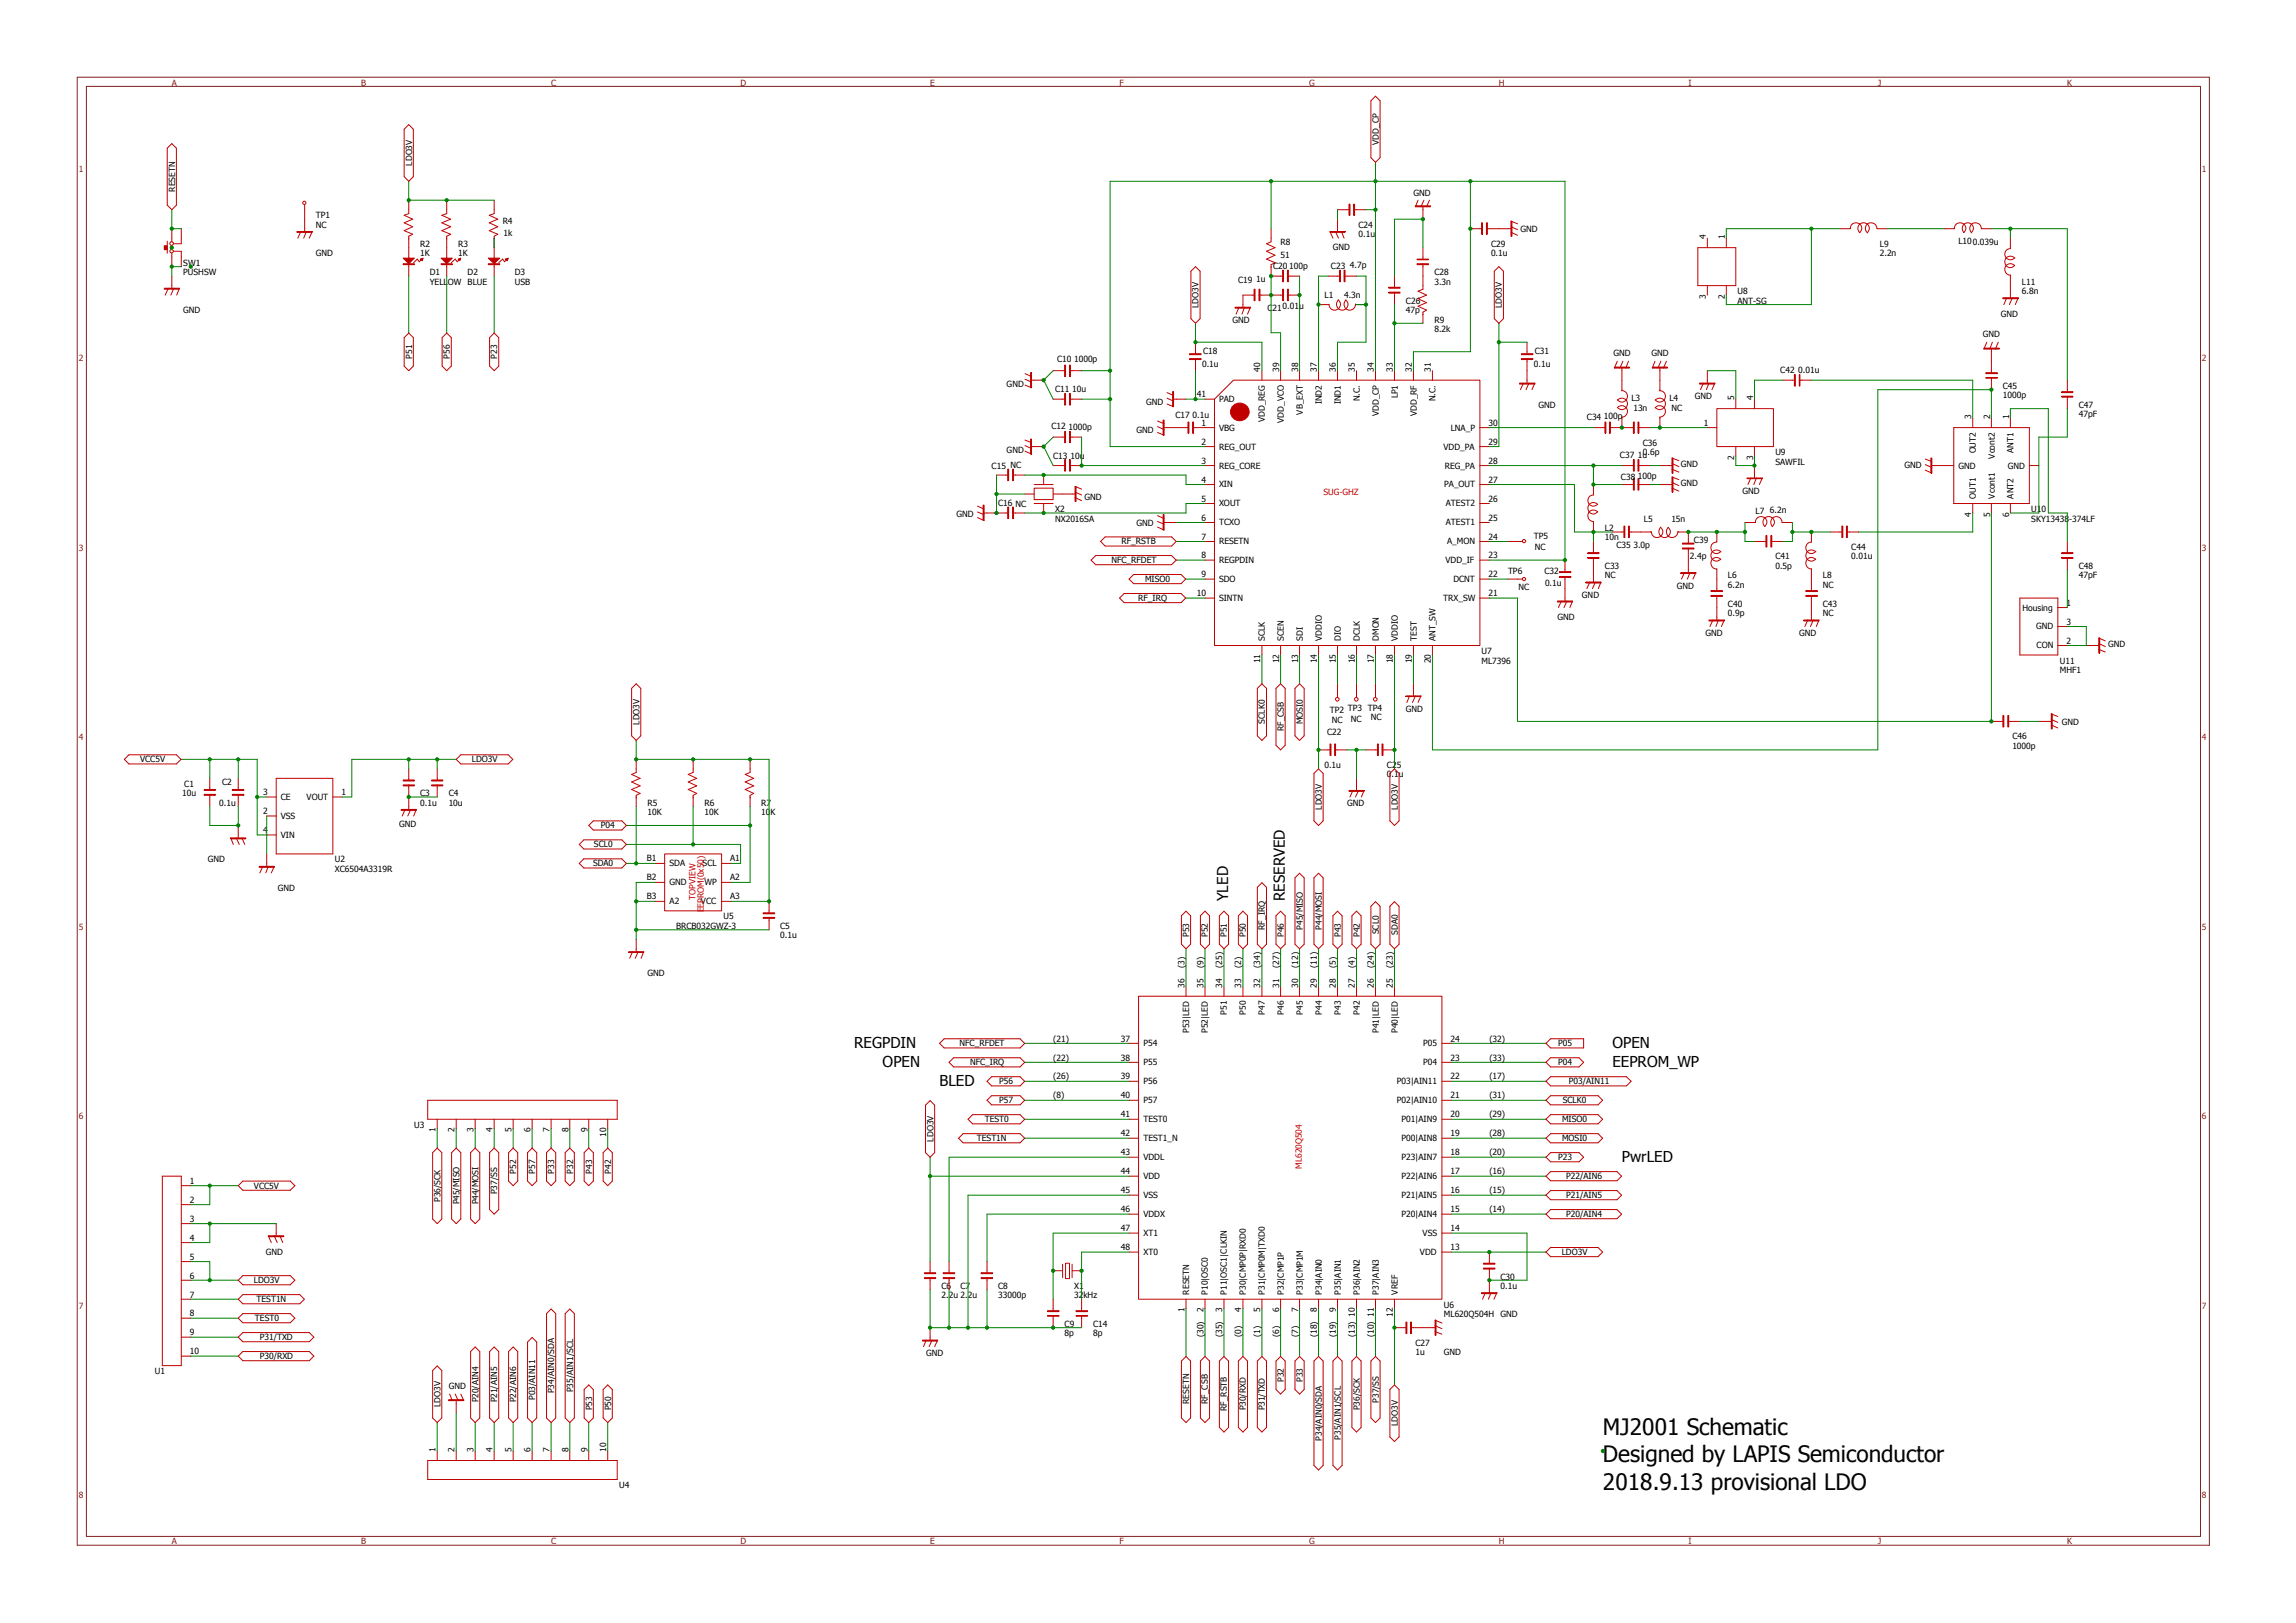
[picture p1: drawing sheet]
<svg xmlns="http://www.w3.org/2000/svg" width="297mm" height="210mm" viewBox="0 0 297 210" stroke-linecap="round" stroke-linejoin="round" font-family="sans-serif">
<defs><g id="words">
<g font-size="2.9">
<text x="207.3" y="185.7">MJ2001 Schematic</text>
<text x="207.3" y="189.2">Designed by LAPIS Semiconductor</text>
<text x="207.3" y="192.7">2018.9.13 provisional LDO</text>
</g>
<g font-size="1.9">
<text x="158.9" y="116.6" transform="rotate(-90 158.9 116.6)">YLED</text>
<text x="166.2" y="116.6" transform="rotate(-90 166.2 116.6)">RESERVED</text>
<text x="110.5" y="135.6">REGPDIN</text>
<text x="208.6" y="135.6">OPEN</text>
<text x="114.2" y="138">OPEN</text>
<text x="121.5" y="140.5">BLED</text>
<text x="208.6" y="138">EEPROM_WP</text>
<text x="209.8" y="150.3">PwrLED</text>
</g>
<g font-size="1.1" fill="#802020">
<text x="22.2" y="11.1">A</text>
<text x="46.7" y="11.1">B</text>
<text x="71.3" y="11.1">C</text>
<text x="95.8" y="11.1">D</text>
<text x="120.3" y="11.1">E</text>
<text x="144.8" y="11.1">F</text>
<text x="169.3" y="11.1">G</text>
<text x="193.9" y="11.1">H</text>
<text x="218.4" y="11.1">I</text>
<text x="242.9" y="11.1">J</text>
<text x="267.4" y="11.1">K</text>
<text x="10.2" y="22.2">1</text>
<text x="284.8" y="22.2">1</text>
<text x="10.2" y="46.7">2</text>
<text x="284.8" y="46.7">2</text>
<text x="10.2" y="71.3">3</text>
<text x="284.8" y="71.3">3</text>
<text x="10.2" y="95.8">4</text>
<text x="284.8" y="95.8">4</text>
<text x="10.2" y="120.3">5</text>
<text x="284.8" y="120.3">5</text>
<text x="10.2" y="144.8">6</text>
<text x="284.8" y="144.8">6</text>
<text x="10.2" y="169.3">7</text>
<text x="284.8" y="169.3">7</text>
<text x="10.2" y="193.9">8</text>
<text x="284.8" y="193.9">8</text>
<text x="22.2" y="199.8">A</text>
<text x="46.7" y="199.8">B</text>
<text x="71.3" y="199.8">C</text>
<text x="95.8" y="199.8">D</text>
<text x="120.3" y="199.8">E</text>
<text x="144.8" y="199.8">F</text>
<text x="169.3" y="199.8">G</text>
<text x="193.9" y="199.8">H</text>
<text x="218.4" y="199.8">I</text>
<text x="242.9" y="199.8">J</text>
<text x="267.4" y="199.8">K</text>
</g>
<g font-size="1.1">
<text x="53.3" y="21.4" transform="rotate(-90 53.3 21.4)">LDO3V</text>
<text x="178.4" y="18.8" transform="rotate(-90 178.4 18.8)">VDD_CP</text>
<text x="22.6" y="24.8" transform="rotate(-90 22.6 24.8)">RESETN</text>
<text x="40.9" y="29.5">NC</text>
<text x="40.9" y="28.2">TP1</text>
<text x="65" y="29">R4</text>
<text x="175.7" y="29.5">C24</text>
<text x="182.8" y="25.4">GND</text>
<text x="23.7" y="35.6">PUSHSW</text>
<text x="23.7" y="34.4">SW1</text>
<text x="40.9" y="33.1">GND</text>
<text x="54.4" y="33.1">1K</text>
<text x="54.4" y="31.9">R2</text>
<text x="55.6" y="35.6">D1</text>
<text x="59.3" y="33.1">1K</text>
<text x="59.3" y="31.9">R3</text>
<text x="60.5" y="35.6">D2</text>
<text x="65.2" y="30.6">1k</text>
<text x="66.6" y="35.6">D3</text>
<text x="164.7" y="34.8">C20</text>
<text x="165.7" y="33.4">51</text>
<text x="165.7" y="31.7">R8</text>
<text x="166.8" y="34.8">100p</text>
<text x="172.2" y="34.8">C23</text>
<text x="172.4" y="32.3">GND</text>
<text x="174.6" y="34.7">4.7p</text>
<text x="175.7" y="30.7">0.1u</text>
<text x="185.5" y="35.6">C28</text>
<text x="192.9" y="33.1">0.1u</text>
<text x="192.9" y="31.9">C29</text>
<text x="196.7" y="30.1">GND</text>
<text x="220.6" y="30.9" transform="rotate(-90 220.6 30.9)">4</text>
<text x="223.1" y="30.9" transform="rotate(-90 223.1 30.9)">1</text>
<text x="243.2" y="33.1">2.2n</text>
<text x="243.2" y="31.9">L9</text>
<text x="253.3" y="31.5">L100.039u</text>
<text x="23.7" y="40.5">GND</text>
<text x="55.6" y="36.8">YELLOW</text>
<text x="60.5" y="36.8">BLUE</text>
<text x="66.6" y="36.8">USB</text>
<text x="155" y="39.8" transform="rotate(-90 155 39.8)">LDO3V</text>
<text x="159.4" y="41.8">GND</text>
<text x="160.1" y="36.6">C19</text>
<text x="162.5" y="36.4">1u</text>
<text x="164" y="40.3">C210.01u</text>
<text x="171.3" y="38.5">L1</text>
<text x="173.9" y="38.5">4.3n</text>
<text x="181.9" y="40.5">47p</text>
<text x="181.9" y="39.3">C26</text>
<text x="185.5" y="41.7">R9</text>
<text x="185.5" y="36.8">3.3n</text>
<text x="194.3" y="39.8" transform="rotate(-90 194.3 39.8)">LDO3V</text>
<text x="220.6" y="38.7" transform="rotate(-90 220.6 38.7)">3</text>
<text x="223.1" y="38.7" transform="rotate(-90 223.1 38.7)">2</text>
<text x="224.7" y="39.3">ANT-SG</text>
<text x="224.7" y="38.1">U8</text>
<text x="258.8" y="41">GND</text>
<text x="261.5" y="38.1">6.8n</text>
<text x="261.5" y="36.8">L11</text>
<text x="53.3" y="46.4" transform="rotate(-90 53.3 46.4)">P51</text>
<text x="58.2" y="46.4" transform="rotate(-90 58.2 46.4)">P56</text>
<text x="64.3" y="46.4" transform="rotate(-90 64.3 46.4)">P23</text>
<text x="136.7" y="46.9">C10</text>
<text x="138.9" y="46.9">1000p</text>
<text x="155.5" y="47.5">0.1u</text>
<text x="155.6" y="45.8">C18</text>
<text x="185.5" y="43">8.2k</text>
<text x="198.4" y="47.5">0.1u</text>
<text x="198.5" y="45.8">C31</text>
<text x="208.7" y="46">GND</text>
<text x="213.6" y="46">GND</text>
<text x="256.5" y="43.6">GND</text>
<text x="130.2" y="50">GND</text>
<text x="136.5" y="50.7">C11</text>
<text x="138.7" y="50.7">10u</text>
<text x="148.3" y="52.4">GND</text>
<text x="154.8" y="51.4">41</text>
<text x="157.7" y="52">PAD</text>
<text x="163" y="48.1" transform="rotate(-90 163 48.1)">40</text>
<text x="165.5" y="48.1" transform="rotate(-90 165.5 48.1)">39</text>
<text x="167.9" y="48.1" transform="rotate(-90 167.9 48.1)">38</text>
<text x="168.5" y="53.6" transform="rotate(-90 168.5 53.6)">VB_EXT</text>
<text x="170.3" y="48.1" transform="rotate(-90 170.3 48.1)">37</text>
<text x="171" y="52.3" transform="rotate(-90 171 52.3)">IND2</text>
<text x="172.8" y="48.1" transform="rotate(-90 172.8 48.1)">36</text>
<text x="173.4" y="52.3" transform="rotate(-90 173.4 52.3)">IND1</text>
<text x="175.3" y="48.1" transform="rotate(-90 175.3 48.1)">35</text>
<text x="175.9" y="51.9" transform="rotate(-90 175.9 51.9)">N.C.</text>
<text x="177.7" y="48.1" transform="rotate(-90 177.7 48.1)">34</text>
<text x="178.4" y="53.9" transform="rotate(-90 178.4 53.9)">VDD_CP</text>
<text x="180.2" y="48.1" transform="rotate(-90 180.2 48.1)">33</text>
<text x="180.8" y="51.6" transform="rotate(-90 180.8 51.6)">LP1</text>
<text x="182.6" y="48.1" transform="rotate(-90 182.6 48.1)">32</text>
<text x="183.3" y="53.9" transform="rotate(-90 183.3 53.9)">VDD_RF</text>
<text x="185.1" y="48.1" transform="rotate(-90 185.1 48.1)">31</text>
<text x="185.7" y="51.9" transform="rotate(-90 185.7 51.9)">N.C.</text>
<text x="199" y="52.7">GND</text>
<text x="211" y="51.9">L3</text>
<text x="211.3" y="53.1">13n</text>
<text x="215.9" y="51.9">L4</text>
<text x="216.2" y="53.1">NC</text>
<text x="219.2" y="51.6">GND</text>
<text x="224.3" y="51.8" transform="rotate(-90 224.3 51.8)">5</text>
<text x="226.8" y="51.8" transform="rotate(-90 226.8 51.8)">4</text>
<text x="230.3" y="48.2">C42</text>
<text x="232.6" y="48.2">0.01u</text>
<text x="259.1" y="51.5">1000p</text>
<text x="259.1" y="50.3">C45</text>
<text x="268.9" y="54">47pF</text>
<text x="268.9" y="52.7">C47</text>
<text x="130.2" y="58.6">GND</text>
<text x="136" y="55.5">C12</text>
<text x="136.2" y="59.4">C13</text>
<text x="138.2" y="55.6">1000p</text>
<text x="138.5" y="59.4">10u</text>
<text x="147" y="56">GND</text>
<text x="152.1" y="54.1">C17</text>
<text x="154.3" y="54.1">0.1u</text>
<text x="155.4" y="55.1">1</text>
<text x="155.4" y="57.5">2</text>
<text x="155.4" y="60">3</text>
<text x="157.7" y="55.7">VBG</text>
<text x="157.7" y="58.2">REG_OUT</text>
<text x="163.6" y="54.7" transform="rotate(-90 163.6 54.7)">VDD_REG</text>
<text x="166.1" y="54.7" transform="rotate(-90 166.1 54.7)">VDD_VCO</text>
<text x="186.7" y="58.2">VDD_PA</text>
<text x="187.7" y="55.7">LNA_P</text>
<text x="192.5" y="57.5">29</text>
<text x="192.5" y="60">28</text>
<text x="192.5" y="55.1">30</text>
<text x="205.3" y="54.4">C34</text>
<text x="207.5" y="54.2">100p</text>
<text x="209.5" y="59.3">C37</text>
<text x="211.9" y="59.3">1u</text>
<text x="212.5" y="58.9">0.6p</text>
<text x="212.5" y="57.7">C36</text>
<text x="220.4" y="55.1">1</text>
<text x="224.3" y="59.5" transform="rotate(-90 224.3 59.5)">2</text>
<text x="226.8" y="59.5" transform="rotate(-90 226.8 59.5)">3</text>
<text x="229.7" y="58.9">U9</text>
<text x="255" y="54.2" transform="rotate(-90 255 54.2)">3</text>
<text x="255.6" y="58.7" transform="rotate(-90 255.6 58.7)">OUT2</text>
<text x="257.4" y="54.2" transform="rotate(-90 257.4 54.2)">2</text>
<text x="258" y="59.4" transform="rotate(-90 258 59.4)">Vcont2</text>
<text x="259.9" y="54.2" transform="rotate(-90 259.9 54.2)">1</text>
<text x="260.5" y="58.6" transform="rotate(-90 260.5 58.6)">ANT1</text>
<text x="128.3" y="60.6">C15 NC</text>
<text x="129.1" y="65.5">C16 NC</text>
<text x="140.3" y="64.6">GND</text>
<text x="155.4" y="62.4">4</text>
<text x="155.4" y="64.9">5</text>
<text x="157.7" y="60.6">REG_CORE</text>
<text x="157.7" y="63">XIN</text>
<text x="157.7" y="65.5">XOUT</text>
<text x="186.8" y="63">PA_OUT</text>
<text x="186.9" y="60.6">REG_PA</text>
<text x="187" y="65.5">ATEST2</text>
<text x="192.5" y="64.9">26</text>
<text x="192.5" y="62.4">27</text>
<text x="209.7" y="62.1">C38</text>
<text x="211.9" y="61.9">100p</text>
<text x="217.4" y="60.4">GND</text>
<text x="217.4" y="62.8">GND</text>
<text x="225.4" y="63.9">GND</text>
<text x="229.7" y="60.1">SAWFIL</text>
<text x="246.3" y="60.5">GND</text>
<text x="253.3" y="60.6">GND</text>
<text x="255.6" y="64.5" transform="rotate(-90 255.6 64.5)">OUT1</text>
<text x="258" y="64.5" transform="rotate(-90 258 64.5)">Vcont1</text>
<text x="259.7" y="60.6">GND</text>
<text x="260.5" y="64.5" transform="rotate(-90 260.5 64.5)">ANT2</text>
<text x="123.7" y="66.8">GND</text>
<text x="136.5" y="67.5">NX2016SA</text>
<text x="136.5" y="66.3">X2</text>
<text x="145.1" y="70.4">RF_RSTB</text>
<text x="147" y="68.1">GND</text>
<text x="155.4" y="67.4">6</text>
<text x="155.4" y="69.8">7</text>
<text x="157.7" y="67.9">TCXO</text>
<text x="157.7" y="70.4">RESETN</text>
<text x="187" y="67.9">ATEST1</text>
<text x="187.2" y="70.4">A_MON</text>
<text x="192.5" y="67.4">25</text>
<text x="192.5" y="69.8">24</text>
<text x="198.4" y="69.7">TP5</text>
<text x="198.5" y="71.2">NC</text>
<text x="207.6" y="69.9">10n</text>
<text x="207.6" y="68.7">L2</text>
<text x="209.1" y="70.9">C35</text>
<text x="211.3" y="70.9">3.0p</text>
<text x="212.6" y="67.6">L5</text>
<text x="216.2" y="67.5">15n</text>
<text x="219.1" y="70.3">C39</text>
<text x="227.1" y="66.5">L7</text>
<text x="228.9" y="66.4">6.2n</text>
<text x="239.5" y="71.2">C44</text>
<text x="255" y="66.8" transform="rotate(-90 255 66.8)">4</text>
<text x="257.4" y="66.8" transform="rotate(-90 257.4 66.8)">5</text>
<text x="259.9" y="66.8" transform="rotate(-90 259.9 66.8)">6</text>
<text x="262.8" y="67.5">SKY13438-374LF</text>
<text x="262.8" y="66.3">U10</text>
<text x="143.8" y="72.9">NFC_RFDET</text>
<text x="147.2" y="77.8">RF_IRQ</text>
<text x="148.1" y="75.3">MISO0</text>
<text x="154.8" y="77.2">10</text>
<text x="155.4" y="72.3">8</text>
<text x="155.4" y="74.7">9</text>
<text x="157.7" y="72.9">REGPDIN</text>
<text x="157.7" y="75.3">SDO</text>
<text x="157.7" y="77.8">SINTN</text>
<text x="186.7" y="77.8">TRX_SW</text>
<text x="187" y="72.9">VDD_IF</text>
<text x="188" y="75.3">DCNT</text>
<text x="192.5" y="74.7">22</text>
<text x="192.5" y="77.2">21</text>
<text x="192.5" y="72.3">23</text>
<text x="195.1" y="74.2">TP6</text>
<text x="196.4" y="76.3">NC</text>
<text x="199.8" y="74.2">C32</text>
<text x="199.9" y="75.8">0.1u</text>
<text x="204.6" y="77.4">GND</text>
<text x="207.6" y="74.8">NC</text>
<text x="207.6" y="73.6">C33</text>
<text x="216.9" y="76.2">GND</text>
<text x="218.6" y="72.4">2.4p</text>
<text x="223.5" y="76">6.2n</text>
<text x="223.5" y="74.8">L6</text>
<text x="229.7" y="73.6">0.5p</text>
<text x="229.7" y="72.4">C41</text>
<text x="235.8" y="76">NC</text>
<text x="235.8" y="74.8">L8</text>
<text x="239.5" y="72.4">0.01u</text>
<text x="268.9" y="74.8">47pF</text>
<text x="268.9" y="73.6">C48</text>
<text x="163.6" y="82.9" transform="rotate(-90 163.6 82.9)">SCLK</text>
<text x="166.1" y="82.9" transform="rotate(-90 166.1 82.9)">SCEN</text>
<text x="168.5" y="82.9" transform="rotate(-90 168.5 82.9)">SDI</text>
<text x="171" y="82.9" transform="rotate(-90 171 82.9)">VDDIO</text>
<text x="173.4" y="82.9" transform="rotate(-90 173.4 82.9)">DIO</text>
<text x="175.9" y="82.9" transform="rotate(-90 175.9 82.9)">DCLK</text>
<text x="178.4" y="82.9" transform="rotate(-90 178.4 82.9)">DMON</text>
<text x="180.8" y="82.9" transform="rotate(-90 180.8 82.9)">VDDIO</text>
<text x="183.3" y="82.9" transform="rotate(-90 183.3 82.9)">TEST</text>
<text x="185.7" y="82.9" transform="rotate(-90 185.7 82.9)">ANT_SW</text>
<text x="201.5" y="80.2">GND</text>
<text x="220.6" y="82.3">GND</text>
<text x="223.5" y="79.7">0.9p</text>
<text x="223.5" y="78.5">C40</text>
<text x="232.7" y="82.3">GND</text>
<text x="235.8" y="79.7">NC</text>
<text x="235.8" y="78.5">C43</text>
<text x="261.6" y="79">Housing</text>
<text x="263.4" y="81.4">GND</text>
<text x="263.4" y="83.9">CON</text>
<text x="267.3" y="78.4">1</text>
<text x="267.3" y="83.3">2</text>
<text x="267.3" y="80.8">3</text>
<text x="272.7" y="83.8">GND</text>
<text x="163" y="85.8" transform="rotate(-90 163 85.8)">11</text>
<text x="165.5" y="85.8" transform="rotate(-90 165.5 85.8)">12</text>
<text x="167.9" y="85.8" transform="rotate(-90 167.9 85.8)">13</text>
<text x="170.3" y="85.8" transform="rotate(-90 170.3 85.8)">14</text>
<text x="172.8" y="85.8" transform="rotate(-90 172.8 85.8)">15</text>
<text x="175.3" y="85.8" transform="rotate(-90 175.3 85.8)">16</text>
<text x="177.7" y="85.8" transform="rotate(-90 177.7 85.8)">17</text>
<text x="180.2" y="85.8" transform="rotate(-90 180.2 85.8)">18</text>
<text x="182.6" y="85.8" transform="rotate(-90 182.6 85.8)">19</text>
<text x="185.1" y="85.8" transform="rotate(-90 185.1 85.8)">20</text>
<text x="191.6" y="85.9">ML7396</text>
<text x="191.6" y="84.6">U7</text>
<text x="266.4" y="87.1">MHF1</text>
<text x="266.4" y="85.9">U11</text>
<text x="82.7" y="93.8" transform="rotate(-90 82.7 93.8)">LDO3V</text>
<text x="163.6" y="93.6" transform="rotate(-90 163.6 93.6)">SCLK0</text>
<text x="166.1" y="94.6" transform="rotate(-90 166.1 94.6)">RF_CSB</text>
<text x="168.5" y="93.7" transform="rotate(-90 168.5 93.7)">MOSI0</text>
<text x="171.7" y="95.2">C22</text>
<text x="172" y="92.2">TP2 TP3 TP4</text>
<text x="172.3" y="93.6">NC</text>
<text x="174.8" y="93.5">NC</text>
<text x="177.3" y="93.2">NC</text>
<text x="181.9" y="92.1">GND</text>
<text x="260.3" y="95.7">C46</text>
<text x="266.7" y="93.8">GND</text>
<text x="18.1" y="98.6">VCC5V</text>
<text x="23.8" y="101.8">C1</text>
<text x="28.7" y="101.6">C2</text>
<text x="61" y="98.6">LDO3V</text>
<text x="171.3" y="99.4">0.1u</text>
<text x="179.4" y="100.6">0.1u</text>
<text x="179.4" y="99.4">C25</text>
<text x="260.3" y="96.9">1000p</text>
<text x="23.6" y="103">10u</text>
<text x="28.4" y="104.3">0.1u</text>
<text x="34" y="105.4">2</text>
<text x="34" y="107.8">4</text>
<text x="34" y="102.9">3</text>
<text x="36.3" y="106">VSS</text>
<text x="36.3" y="103.5">CE</text>
<text x="39.7" y="103.5">VOUT</text>
<text x="44.2" y="102.9">1</text>
<text x="51.6" y="107.1">GND</text>
<text x="54.4" y="104.3">0.1u</text>
<text x="54.4" y="103">C3</text>
<text x="58" y="104.3">10u</text>
<text x="58" y="103">C4</text>
<text x="77.7" y="107.2">P04</text>
<text x="83.8" y="105.5">10K</text>
<text x="83.8" y="104.3">R5</text>
<text x="91.1" y="105.5">10K</text>
<text x="91.1" y="104.3">R6</text>
<text x="98.5" y="105.5">10K</text>
<text x="98.5" y="104.3">R7</text>
<text x="171" y="104.8" transform="rotate(-90 171 104.8)">LDO3V</text>
<text x="174.2" y="104.4">GND</text>
<text x="180.8" y="104.8" transform="rotate(-90 180.8 104.8)">LDO3V</text>
<text x="26.9" y="111.6">GND</text>
<text x="36.3" y="108.4">VIN</text>
<text x="43.3" y="112.8">XC6504A3319R</text>
<text x="43.3" y="111.6">U2</text>
<text x="76.7" y="112.1">SDA0</text>
<text x="76.8" y="109.6">SCL0</text>
<text x="83.7" y="111.5">B1</text>
<text x="83.7" y="113.9">B2</text>
<text x="86.6" y="112.1">SDA</text>
<text x="90.9" y="112.1">SCL</text>
<text x="94.4" y="113.9">A2</text>
<text x="94.4" y="111.5">A1</text>
<text x="35.9" y="115.3">GND</text>
<text x="83.7" y="116.4">B3</text>
<text x="86.6" y="114.6">GND</text>
<text x="86.6" y="117">A2</text>
<text x="90.7" y="117">VCC</text>
<text x="91.1" y="114.6">WP</text>
<text x="93.6" y="119">U5</text>
<text x="94.4" y="116.4">A3</text>
<text x="87.5" y="120.2">BRCB032GWZ-3</text>
<text x="100.9" y="121.4">0.1u</text>
<text x="100.9" y="120.2">C5</text>
<text x="153.2" y="125.2" transform="rotate(-90 153.2 125.2)">(3)</text>
<text x="153.8" y="121.2" transform="rotate(-90 153.8 121.2)">P53</text>
<text x="155.7" y="125.2" transform="rotate(-90 155.7 125.2)">(9)</text>
<text x="156.3" y="121.2" transform="rotate(-90 156.3 121.2)">P52</text>
<text x="158.1" y="125.2" transform="rotate(-90 158.1 125.2)">(25)</text>
<text x="158.7" y="121.2" transform="rotate(-90 158.7 121.2)">P51</text>
<text x="160.6" y="125.2" transform="rotate(-90 160.6 125.2)">(2)</text>
<text x="161.2" y="121.2" transform="rotate(-90 161.2 121.2)">P50</text>
<text x="163" y="125.2" transform="rotate(-90 163 125.2)">(34)</text>
<text x="163.6" y="120.3" transform="rotate(-90 163.6 120.3)">RF_IRQ</text>
<text x="165.5" y="125.2" transform="rotate(-90 165.5 125.2)">(27)</text>
<text x="166.1" y="121.2" transform="rotate(-90 166.1 121.2)">P46</text>
<text x="167.9" y="125.2" transform="rotate(-90 167.9 125.2)">(12)</text>
<text x="168.5" y="120.3" transform="rotate(-90 168.5 120.3)">P45/MISO</text>
<text x="170.3" y="125.2" transform="rotate(-90 170.3 125.2)">(11)</text>
<text x="171" y="120.3" transform="rotate(-90 171 120.3)">P44/MOSI</text>
<text x="172.8" y="125.2" transform="rotate(-90 172.8 125.2)">(5)</text>
<text x="173.4" y="121.2" transform="rotate(-90 173.4 121.2)">P43</text>
<text x="175.3" y="125.2" transform="rotate(-90 175.3 125.2)">(4)</text>
<text x="175.9" y="121.2" transform="rotate(-90 175.9 121.2)">P42</text>
<text x="177.7" y="125.2" transform="rotate(-90 177.7 125.2)">(24)</text>
<text x="178.4" y="120.9" transform="rotate(-90 178.4 120.9)">SCL0</text>
<text x="180.2" y="125.2" transform="rotate(-90 180.2 125.2)">(23)</text>
<text x="180.8" y="121" transform="rotate(-90 180.8 121)">SDA0</text>
<text x="83.8" y="126.3">GND</text>
<text x="153.2" y="127.8" transform="rotate(-90 153.2 127.8)">36</text>
<text x="155.7" y="127.8" transform="rotate(-90 155.7 127.8)">35</text>
<text x="158.1" y="127.8" transform="rotate(-90 158.1 127.8)">34</text>
<text x="158.7" y="131.3" transform="rotate(-90 158.7 131.3)">P51</text>
<text x="160.6" y="127.8" transform="rotate(-90 160.6 127.8)">33</text>
<text x="161.2" y="131.3" transform="rotate(-90 161.2 131.3)">P50</text>
<text x="163" y="127.8" transform="rotate(-90 163 127.8)">32</text>
<text x="163.6" y="131.3" transform="rotate(-90 163.6 131.3)">P47</text>
<text x="165.5" y="127.8" transform="rotate(-90 165.5 127.8)">31</text>
<text x="166.1" y="131.3" transform="rotate(-90 166.1 131.3)">P46</text>
<text x="167.9" y="127.8" transform="rotate(-90 167.9 127.8)">30</text>
<text x="168.5" y="131.3" transform="rotate(-90 168.5 131.3)">P45</text>
<text x="170.3" y="127.8" transform="rotate(-90 170.3 127.8)">29</text>
<text x="171" y="131.3" transform="rotate(-90 171 131.3)">P44</text>
<text x="172.8" y="127.8" transform="rotate(-90 172.8 127.8)">28</text>
<text x="173.4" y="131.3" transform="rotate(-90 173.4 131.3)">P43</text>
<text x="175.3" y="127.8" transform="rotate(-90 175.3 127.8)">27</text>
<text x="175.9" y="131.3" transform="rotate(-90 175.9 131.3)">P42</text>
<text x="177.7" y="127.8" transform="rotate(-90 177.7 127.8)">26</text>
<text x="180.2" y="127.8" transform="rotate(-90 180.2 127.8)">25</text>
<text x="124.1" y="135.4">NFC_RFDET</text>
<text x="125.5" y="137.8">NFC_IRQ</text>
<text x="136.2" y="137.2">(22)</text>
<text x="136.2" y="134.8">(21)</text>
<text x="145" y="134.8">37</text>
<text x="145" y="137.2">38</text>
<text x="147.9" y="135.4">P54</text>
<text x="147.9" y="137.8">P55</text>
<text x="153.8" y="133.6" transform="rotate(-90 153.8 133.6)">P53|LED</text>
<text x="156.3" y="133.6" transform="rotate(-90 156.3 133.6)">P52|LED</text>
<text x="178.4" y="133.6" transform="rotate(-90 178.4 133.6)">P41|LED</text>
<text x="180.8" y="133.6" transform="rotate(-90 180.8 133.6)">P40|LED</text>
<text x="184.1" y="137.8">P04</text>
<text x="184.1" y="135.4">P05</text>
<text x="187.6" y="137.2">23</text>
<text x="187.6" y="134.8">24</text>
<text x="192.7" y="134.8">(32)</text>
<text x="192.7" y="137.2">(33)</text>
<text x="201.5" y="137.8">P04</text>
<text x="201.5" y="135.4">P05</text>
<text x="129.2" y="142.7">P57</text>
<text x="129.2" y="140.3">P56</text>
<text x="136.2" y="142.1">(8)</text>
<text x="136.2" y="139.7">(26)</text>
<text x="145" y="139.7">39</text>
<text x="145" y="142.1">40</text>
<text x="147.9" y="140.3">P56</text>
<text x="147.9" y="142.7">P57</text>
<text x="180.7" y="142.7">P02|AIN10</text>
<text x="180.7" y="140.3">P03|AIN11</text>
<text x="187.6" y="142.1">21</text>
<text x="187.6" y="139.7">22</text>
<text x="192.7" y="139.7">(17)</text>
<text x="192.7" y="142.1">(31)</text>
<text x="202.1" y="142.7">SCLK0</text>
<text x="202.9" y="140.3">P03/AIN11</text>
<text x="53.6" y="145.9">U3</text>
<text x="56.3" y="146.5" transform="rotate(-90 56.3 146.5)">1</text>
<text x="58.8" y="146.5" transform="rotate(-90 58.8 146.5)">2</text>
<text x="61.3" y="146.5" transform="rotate(-90 61.3 146.5)">3</text>
<text x="63.7" y="146.5" transform="rotate(-90 63.7 146.5)">4</text>
<text x="66.2" y="146.5" transform="rotate(-90 66.2 146.5)">5</text>
<text x="68.6" y="146.5" transform="rotate(-90 68.6 146.5)">6</text>
<text x="71.1" y="146.5" transform="rotate(-90 71.1 146.5)">7</text>
<text x="73.5" y="146.5" transform="rotate(-90 73.5 146.5)">8</text>
<text x="76" y="146.5" transform="rotate(-90 76 146.5)">9</text>
<text x="78.4" y="147.1" transform="rotate(-90 78.4 147.1)">10</text>
<text x="120.7" y="147.7" transform="rotate(-90 120.7 147.7)">LDO3V</text>
<text x="126.4" y="147.7">TEST1N</text>
<text x="127.4" y="145.2">TEST0</text>
<text x="145" y="144.6">41</text>
<text x="145" y="147">42</text>
<text x="145" y="149.5">43</text>
<text x="147.9" y="145.2">TEST0</text>
<text x="147.9" y="147.7">TEST1_N</text>
<text x="181.3" y="147.7">P00|AIN8</text>
<text x="181.3" y="145.2">P01|AIN9</text>
<text x="187.6" y="149.5">18</text>
<text x="187.6" y="147">19</text>
<text x="187.6" y="144.6">20</text>
<text x="192.7" y="147">(28)</text>
<text x="192.7" y="144.6">(29)</text>
<text x="192.7" y="149.5">(20)</text>
<text x="202.1" y="145.2">MISO0</text>
<text x="202.1" y="147.7">MOSI0</text>
<text x="24.6" y="153.2">1</text>
<text x="24.6" y="155.6">2</text>
<text x="32.9" y="153.8">VCC5V</text>
<text x="57" y="155.5" transform="rotate(-90 57 155.5)">P36/SCK</text>
<text x="59.4" y="155.8" transform="rotate(-90 59.4 155.8)">P45/MISO</text>
<text x="61.9" y="155.8" transform="rotate(-90 61.9 155.8)">P44/MOSI</text>
<text x="64.3" y="154.5" transform="rotate(-90 64.3 154.5)">P37/SS</text>
<text x="66.8" y="151.8" transform="rotate(-90 66.8 151.8)">P52</text>
<text x="69.2" y="151.8" transform="rotate(-90 69.2 151.8)">P57</text>
<text x="71.7" y="151.8" transform="rotate(-90 71.7 151.8)">P33</text>
<text x="74.1" y="151.8" transform="rotate(-90 74.1 151.8)">P32</text>
<text x="76.6" y="151.8" transform="rotate(-90 76.6 151.8)">P43</text>
<text x="79" y="151.8" transform="rotate(-90 79 151.8)">P42</text>
<text x="145" y="151.9">44</text>
<text x="145" y="154.4">45</text>
<text x="147.9" y="150.1">VDDL</text>
<text x="147.9" y="152.6">VDD</text>
<text x="147.9" y="155">VSS</text>
<text x="181.3" y="155">P21|AIN5</text>
<text x="181.3" y="152.6">P22|AIN6</text>
<text x="181.3" y="150.1">P23|AIN7</text>
<text x="187.6" y="154.4">16</text>
<text x="187.6" y="151.9">17</text>
<text x="192.7" y="154.4">(15)</text>
<text x="192.7" y="151.9">(16)</text>
<text x="201.5" y="150.1">P23</text>
<text x="202.6" y="155">P21/AIN5</text>
<text x="202.6" y="152.6">P22/AIN6</text>
<text x="24.6" y="158.1">3</text>
<text x="24.6" y="160.5">4</text>
<text x="145" y="156.8">46</text>
<text x="145" y="159.3">47</text>
<text x="145" y="161.8">48</text>
<text x="147.9" y="157.4">VDDX</text>
<text x="147.9" y="159.9">XT1</text>
<text x="181.3" y="157.4">P20|AIN4</text>
<text x="184" y="159.9">VSS</text>
<text x="187.6" y="161.8">13</text>
<text x="187.6" y="159.3">14</text>
<text x="187.6" y="156.8">15</text>
<text x="192.7" y="156.8">(14)</text>
<text x="202.6" y="157.4">P20/AIN4</text>
<text x="24.6" y="163">5</text>
<text x="24.6" y="165.4">6</text>
<text x="24.6" y="167.9">7</text>
<text x="32.9" y="166">LDO3V</text>
<text x="34.4" y="162.3">GND</text>
<text x="121.8" y="168">2.2u 2.2u</text>
<text x="121.8" y="166.8">C6</text>
<text x="124.2" y="166.8">C7</text>
<text x="129.1" y="168">33000p</text>
<text x="129.1" y="166.8">C8</text>
<text x="138.9" y="168">32kHz</text>
<text x="138.9" y="166.8">X1</text>
<text x="147.9" y="162.3">XT0</text>
<text x="153.8" y="167.5" transform="rotate(-90 153.8 167.5)">RESETN</text>
<text x="156.3" y="167.5" transform="rotate(-90 156.3 167.5)">P10|OSC0</text>
<text x="158.7" y="167.5" transform="rotate(-90 158.7 167.5)">P11|OSC1|CLKIN</text>
<text x="161.2" y="167.5" transform="rotate(-90 161.2 167.5)">P30|CMP0P|RXD0</text>
<text x="163.6" y="167.5" transform="rotate(-90 163.6 167.5)">P31|CMP0M|TXD0</text>
<text x="166.1" y="167.5" transform="rotate(-90 166.1 167.5)">P32|CMP1P</text>
<text x="168.5" y="167.5" transform="rotate(-90 168.5 167.5)">P33|CMP1M</text>
<text x="171" y="167.5" transform="rotate(-90 171 167.5)">P34|AIN0</text>
<text x="173.4" y="167.5" transform="rotate(-90 173.4 167.5)">P35|AIN1</text>
<text x="175.9" y="167.5" transform="rotate(-90 175.9 167.5)">P36|AIN2</text>
<text x="178.4" y="167.5" transform="rotate(-90 178.4 167.5)">P37|AIN3</text>
<text x="180.8" y="167.5" transform="rotate(-90 180.8 167.5)">VREF</text>
<text x="183.7" y="162.3">VDD</text>
<text x="194.1" y="166.8">0.1u</text>
<text x="194.1" y="165.6">C30</text>
<text x="202" y="162.3">LDO3V</text>
<text x="24.6" y="170.3">8</text>
<text x="24.6" y="172.8">9</text>
<text x="33" y="170.9">TEST0</text>
<text x="33.2" y="168.5">TEST1N</text>
<text x="33.6" y="173.4">P31/TXD</text>
<text x="137.7" y="172.9">8p</text>
<text x="137.7" y="171.7">C9</text>
<text x="141.4" y="172.9">8p</text>
<text x="141.4" y="171.7">C14</text>
<text x="153.2" y="169.8" transform="rotate(-90 153.2 169.8)">1</text>
<text x="155.7" y="173" transform="rotate(-90 155.7 173)">(30)</text>
<text x="155.7" y="169.8" transform="rotate(-90 155.7 169.8)">2</text>
<text x="158.1" y="173" transform="rotate(-90 158.1 173)">(35)</text>
<text x="158.1" y="169.8" transform="rotate(-90 158.1 169.8)">3</text>
<text x="160.6" y="173" transform="rotate(-90 160.6 173)">(0)</text>
<text x="160.6" y="169.8" transform="rotate(-90 160.6 169.8)">4</text>
<text x="163" y="173" transform="rotate(-90 163 173)">(1)</text>
<text x="163" y="169.8" transform="rotate(-90 163 169.8)">5</text>
<text x="165.5" y="173" transform="rotate(-90 165.5 173)">(6)</text>
<text x="165.5" y="169.8" transform="rotate(-90 165.5 169.8)">6</text>
<text x="167.9" y="173" transform="rotate(-90 167.9 173)">(7)</text>
<text x="167.9" y="169.8" transform="rotate(-90 167.9 169.8)">7</text>
<text x="170.3" y="173" transform="rotate(-90 170.3 173)">(18)</text>
<text x="170.3" y="169.8" transform="rotate(-90 170.3 169.8)">8</text>
<text x="172.8" y="173" transform="rotate(-90 172.8 173)">(19)</text>
<text x="172.8" y="169.8" transform="rotate(-90 172.8 169.8)">9</text>
<text x="175.3" y="173" transform="rotate(-90 175.3 173)">(13) 10</text>
<text x="177.7" y="173" transform="rotate(-90 177.7 173)">(10) 11</text>
<text x="180.2" y="170.4" transform="rotate(-90 180.2 170.4)">12</text>
<text x="186.8" y="170.4">ML620Q504H</text>
<text x="186.8" y="169.2">U6</text>
<text x="194.1" y="170.4">GND</text>
<text x="20" y="177.8">U1</text>
<text x="24.6" y="175.2">10</text>
<text x="33.6" y="175.9">P30/RXD</text>
<text x="58" y="179.7">GND</text>
<text x="119.8" y="175.5">GND</text>
<text x="166.1" y="178.8" transform="rotate(-90 166.1 178.8)">P32</text>
<text x="168.5" y="178.8" transform="rotate(-90 168.5 178.8)">P33</text>
<text x="183.1" y="175.3">1u</text>
<text x="183.1" y="174.1">C27</text>
<text x="186.8" y="175.3">GND</text>
<text x="57" y="182" transform="rotate(-90 57 182)">LDO3V</text>
<text x="61.9" y="181.4" transform="rotate(-90 61.9 181.4)">P20/AIN4</text>
<text x="64.3" y="181.4" transform="rotate(-90 64.3 181.4)">P21/AIN5</text>
<text x="66.8" y="181.4" transform="rotate(-90 66.8 181.4)">P22/AIN6</text>
<text x="69.2" y="181.1" transform="rotate(-90 69.2 181.1)">P03/AIN11</text>
<text x="71.7" y="180.3" transform="rotate(-90 71.7 180.3)">P34/AIN0/SDA</text>
<text x="74.1" y="180.1" transform="rotate(-90 74.1 180.1)">P35/AIN1/SCL</text>
<text x="76.6" y="182.5" transform="rotate(-90 76.6 182.5)">P53</text>
<text x="79" y="182.5" transform="rotate(-90 79 182.5)">P50</text>
<text x="153.8" y="181.7" transform="rotate(-90 153.8 181.7)">RESETN</text>
<text x="156.3" y="181.7" transform="rotate(-90 156.3 181.7)">RF_CSB</text>
<text x="158.7" y="182.6" transform="rotate(-90 158.7 182.6)">RF_RSTB</text>
<text x="161.2" y="182.5" transform="rotate(-90 161.2 182.5)">P30/RXD</text>
<text x="163.6" y="182.5" transform="rotate(-90 163.6 182.5)">P31/TXD</text>
<text x="175.9" y="182.5" transform="rotate(-90 175.9 182.5)">P36/SCK</text>
<text x="178.4" y="181.5" transform="rotate(-90 178.4 181.5)">P37/SS</text>
<text x="180.8" y="184.5" transform="rotate(-90 180.8 184.5)">LDO3V</text>
<text x="56.3" y="187.9" transform="rotate(-90 56.3 187.9)">1</text>
<text x="58.8" y="187.9" transform="rotate(-90 58.8 187.9)">2</text>
<text x="61.3" y="187.9" transform="rotate(-90 61.3 187.9)">3</text>
<text x="63.7" y="187.9" transform="rotate(-90 63.7 187.9)">4</text>
<text x="66.2" y="187.9" transform="rotate(-90 66.2 187.9)">5</text>
<text x="68.6" y="187.9" transform="rotate(-90 68.6 187.9)">6</text>
<text x="71.1" y="187.9" transform="rotate(-90 71.1 187.9)">7</text>
<text x="73.5" y="187.9" transform="rotate(-90 73.5 187.9)">8</text>
<text x="76" y="187.9" transform="rotate(-90 76 187.9)">9</text>
<text x="78.4" y="187.9" transform="rotate(-90 78.4 187.9)">10</text>
<text x="171" y="186.4" transform="rotate(-90 171 186.4)">P34/AIN0/SDA</text>
<text x="173.4" y="186.3" transform="rotate(-90 173.4 186.3)">P35/AIN1/SCL</text>
<text x="80.1" y="192.5">U4</text>
</g>
<g font-size="1.1" fill="#c00000">
<text x="171.2" y="64.1">SUG-GHZ</text>
<text x="90" y="116.4" transform="rotate(-90 90 116.4)">TOPVIEW</text>
<text x="91.1" y="118.1" transform="rotate(-90 91.1 118.1)">EEPROM(0x50)</text>
<text x="168.4" y="151.2" transform="rotate(-90 168.4 151.2)">ML620Q504</text>
</g>
</g></defs>
<path d="M10 10h275.8v189.9h-275.8zM11.2 11.2h273.4v187.6h-273.4z" fill="none" stroke="#802020" stroke-width=".13"/>
<path d="M21.8 37.3l-.4 .9M22.2 35.7v1.3M22.5 37.3l-.4 .9M23.2 37.3l-.3 .9" fill="none" stroke="#c00000" stroke-width=".13"/>
<path d="M21.3 37.3h1.9v.1h-1.9z" fill="#c00000"/>
<path d="M21.3 37.3h1.9v.1h-1.9zM22.2 37v.3M38.9 30l-.4 .8M39.4 28.4v1.2M39.6 30l-.3 .8M40.4 30l-.4 .8" fill="none" stroke="#c00000" stroke-width=".13"/>
<path d="M38.4 30h2v.1h-2z" fill="#c00000"/>
<path d="M38.4 30h2v.1h-2zM39.4 29.6v.4M132.6 48.3l.8 .4M132.6 49.1l.8 .3M132.6 49.8l.8 .4M133.8 49.2h1.2" fill="none" stroke="#c00000" stroke-width=".13"/>
<path d="M133.3 48.2h.1v2h-.1z" fill="#c00000"/>
<path d="M132.6 56.9l.8 .4M132.6 57.7l.8 .3M132.6 58.4l.8 .4M133.3 48.2h.1v2h-.1zM133.4 49.2h.4M133.8 57.8h1.2" fill="none" stroke="#c00000" stroke-width=".13"/>
<path d="M133.3 56.8h.1v2h-.1z" fill="#c00000"/>
<path d="M133.3 56.8h.1v2h-.1zM133.4 57.8h.4M197.1 49.6l-.4 .8M197.5 48v1.2M197.8 49.6l-.4 .8M198.5 49.6l-.3 .8" fill="none" stroke="#c00000" stroke-width=".13"/>
<path d="M196.6 49.6h1.9v.1h-1.9z" fill="#c00000"/>
<path d="M183.4 25.9l-.3 .9M184.1 27.1v1.3M184.2 25.9l-.4 .9M184.9 25.9l-.4 .9M196.6 49.6h1.9v.1h-1.9zM197.5 49.2v.4" fill="none" stroke="#c00000" stroke-width=".13"/>
<path d="M183.1 26.6h1.9v.2h-1.9z" fill="#c00000"/>
<path d="M183.1 26.6h1.9v.2h-1.9zM184.1 26.8v.3M182.3 90l-.3 .9M182.8 88.4v1.3M183.1 90l-.4 .9M183.8 90l-.4 .9" fill="none" stroke="#c00000" stroke-width=".13"/>
<path d="M181.9 90h1.9v.1h-1.9z" fill="#c00000"/>
<path d="M216.3 60l.9 .4M216.3 59.3l.9 .3M214.7 60.2h1.2M216.3 60.7l.9 .4M181.9 90h1.9v.1h-1.9zM182.8 89.7v.3" fill="none" stroke="#c00000" stroke-width=".13"/>
<path d="M216.3 59.3h.1v1.9h-.1z" fill="#c00000"/>
<path d="M216.3 59.3h.1v1.9h-.1zM214.7 62.7h1.2M215.9 60.2h.4M216.3 63.2l.9 .3M216.3 62.4l.9 .4M216.3 61.7l.9 .4" fill="none" stroke="#c00000" stroke-width=".13"/>
<path d="M216.3 61.7h.1v2h-.1z" fill="#c00000"/>
<path d="M193.9 29.6h1.2M195.5 30.1l.8 .3M195.5 29.3l.8 .4M195.5 28.6l.8 .4M215.9 62.7h.4M216.3 61.7h.1v2h-.1z" fill="none" stroke="#c00000" stroke-width=".13"/>
<path d="M195.5 28.6h.1v2h-.1z" fill="#c00000"/>
<path d="M195.1 29.6h.4M195.5 28.6h.1v2h-.1zM202 77.8l-.4 .8M202.4 76.2v1.2M202.7 77.8l-.4 .8M203.4 77.8l-.3 .8" fill="none" stroke="#c00000" stroke-width=".13"/>
<path d="M201.5 77.8h1.9v.1h-1.9z" fill="#c00000"/>
<path d="M209.2 46.7l-.4 .9M209.8 48v1.2M209.9 46.7l-.4 .9M210.7 46.7l-.4 .9M201.5 77.8h1.9v.1h-1.9zM202.4 77.4v.4" fill="none" stroke="#c00000" stroke-width=".13"/>
<path d="M208.8 47.5h2v.1h-2z" fill="#c00000"/>
<path d="M208.8 47.5h2v.1h-2zM209.8 47.6v.4M226.5 61.8l-.4 .9M226.9 60.2v1.3M227.2 61.8l-.3 .9M228 61.8l-.4 .9" fill="none" stroke="#c00000" stroke-width=".13"/>
<path d="M226 61.8h2v.1h-2z" fill="#c00000"/>
<path d="M220.3 49.6l-.3 .8M220.9 48v1.2M221.1 49.6l-.4 .8M221.8 49.6l-.4 .8M226 61.8h2v.1h-2zM226.9 61.5v.3" fill="none" stroke="#c00000" stroke-width=".13"/>
<path d="M219.8 49.6h2v.1h-2z" fill="#c00000"/>
<path d="M214.1 46.7l-.4 .9M214.7 48v1.2M214.8 46.7l-.3 .9M215.6 46.7l-.4 .9M219.8 49.6h2v.1h-2zM220.9 49.2v.4" fill="none" stroke="#c00000" stroke-width=".13"/>
<path d="M213.7 47.5h2v.1h-2z" fill="#c00000"/>
<path d="M213.7 47.5h2v.1h-2zM214.7 47.6v.4M205.7 75.3l-.4 .9M206.1 73.7v1.2M206.4 75.3l-.4 .9M207.1 75.3l-.3 .9" fill="none" stroke="#c00000" stroke-width=".13"/>
<path d="M205.1 75.3h2v.1h-2z" fill="#c00000"/>
<path d="M205.1 75.3h2v.1h-2zM206.1 74.9v.4M217.9 74.1l-.4 .8M218.4 72.5v1.2M218.6 74.1l-.3 .8M219.4 74.1l-.4 .8" fill="none" stroke="#c00000" stroke-width=".13"/>
<path d="M217.4 74.1h2v.1h-2z" fill="#c00000"/>
<path d="M217.4 74.1h2v.1h-2zM218.4 73.7v.4M222.1 78.6v1.2M221.6 80.2l-.4 .9M222.3 80.2l-.3 .9M223.1 80.2l-.4 .9" fill="none" stroke="#c00000" stroke-width=".13"/>
<path d="M221.1 80.2h2v.1h-2z" fill="#c00000"/>
<path d="M222.1 79.8v.4M234.3 78.6v1.2M221.1 80.2h2v.1h-2zM233.8 80.2l-.3 .9M234.6 80.2l-.4 .9M235.3 80.2l-.4 .9" fill="none" stroke="#c00000" stroke-width=".13"/>
<path d="M233.3 80.2h2v.1h-2z" fill="#c00000"/>
<path d="M249 59.4l.9 .3M234.3 79.8v.4M249 60.1l.9 .4M249 60.8l.9 .4M250.3 60.2h1.2M233.3 80.2h2v.1h-2z" fill="none" stroke="#c00000" stroke-width=".13"/>
<path d="M249.8 59.3h.1v1.9h-.1z" fill="#c00000"/>
<path d="M249.8 59.3h.1v1.9h-.1zM257 44.3l-.4 .9M257.6 45.5v1.2M257.7 44.3l-.3 .9M258.5 44.3l-.4 .9M249.9 60.2h.4" fill="none" stroke="#c00000" stroke-width=".13"/>
<path d="M256.6 45h2v.2h-2z" fill="#c00000"/>
<path d="M172 30l.4 .8M172.8 30l.3 .8M173 28.4v1.2M173.5 30l.4 .8M256.6 45h2v.2h-2zM257.6 45.2v.3" fill="none" stroke="#c00000" stroke-width=".13"/>
<path d="M172 30h2v.1h-2z" fill="#c00000"/>
<path d="M172 30h2v.1h-2zM173 29.6v.4M149.7 54.5l.9 .3M149.7 55.2l.9 .4M149.7 56l.9 .3M151 55.3h1.2" fill="none" stroke="#c00000" stroke-width=".13"/>
<path d="M150.5 54.4h.1v1.9h-.1z" fill="#c00000"/>
<path d="M160.3 39.8l-.4 .8M160.8 38.2v1.2M161 39.8l-.3 .8M161.8 39.8l-.4 .8M150.5 54.4h.1v1.9h-.1zM150.6 55.3h.4" fill="none" stroke="#c00000" stroke-width=".13"/>
<path d="M159.8 39.8h2v.1h-2z" fill="#c00000"/>
<path d="M159.8 39.8h2v.1h-2zM160.8 39.4v.4M175 102.3l-.4 .8M175.5 100.7v1.2M175.7 102.3l-.4 .8M176.4 102.3l-.3 .8" fill="none" stroke="#c00000" stroke-width=".13"/>
<path d="M174.5 102.3h1.9v.1h-1.9z" fill="#c00000"/>
<path d="M259.6 38.5l-.4 .9M260.1 37v1.2M260.3 38.5l-.4 .9M261.1 38.5l-.4 .9M174.5 102.3h1.9v.1h-1.9zM175.5 101.9v.4" fill="none" stroke="#c00000" stroke-width=".13"/>
<path d="M259.1 38.5h2v.2h-2z" fill="#c00000"/>
<path d="M259.1 38.5h2v.2h-2zM260.1 38.2v.3M184.1 171.8h1.2M185.6 172.3l.9 .3M185.6 171.5l.9 .4M185.6 170.8l.9 .4" fill="none" stroke="#c00000" stroke-width=".13"/>
<path d="M185.6 170.8h.2v2h-.2z" fill="#c00000"/>
<path d="M119.8 173.4l-.3 .8M120.3 171.8v1.2M120.6 173.4l-.4 .8M121.3 173.4l-.4 .8M185.3 171.8h.3M185.6 170.8h.2v2h-.2z" fill="none" stroke="#c00000" stroke-width=".13"/>
<path d="M119.3 173.4h2v.1h-2z" fill="#c00000"/>
<path d="M119.3 173.4h2v.1h-2zM120.3 173v.4M192.2 167.3l-.4 .8M192.7 165.7v1.2M192.9 167.3l-.4 .8M193.6 167.3l-.3 .8" fill="none" stroke="#c00000" stroke-width=".13"/>
<path d="M191.6 167.3h2v.1h-2z" fill="#c00000"/>
<path d="M34.7 159.9l.4 .9M35.5 159.9l.4 .9M35.7 158.3v1.3M36.2 159.9l.4 .9M191.6 167.3h2v.1h-2zM192.7 166.9v.4" fill="none" stroke="#c00000" stroke-width=".13"/>
<path d="M34.7 159.9h2v.1h-2z" fill="#c00000"/>
<path d="M34.7 159.9h2v.1h-2zM35.7 159.6v.3M58.2 180.4l.3 .8M58.9 180.4l.4 .8M59 181.6v1.2M59.6 180.4l.4 .8" fill="none" stroke="#c00000" stroke-width=".13"/>
<path d="M58 181.1h2v.1h-2z" fill="#c00000"/>
<path d="M81.8 123.1l-.4 .9M82.3 121.5v1.3M82.5 123.1l-.3 .9M83.3 123.1l-.4 .9M58 181.1h2v.1h-2zM59 181.2v.4" fill="none" stroke="#c00000" stroke-width=".13"/>
<path d="M81.3 123.1h2v.1h-2z" fill="#c00000"/>
<path d="M34 112.1l-.4 .8M34.5 110.5v1.2M34.7 112.1l-.3 .8M35.5 112.1l-.4 .8M81.3 123.1h2v.1h-2zM82.3 122.8v.3" fill="none" stroke="#c00000" stroke-width=".13"/>
<path d="M33.5 112.1h2v.1h-2z" fill="#c00000"/>
<path d="M29.8 108.4l.4 .9M30.6 108.4l.3 .9M30.8 106.8v1.2M31.3 108.4l.4 .9M33.5 112.1h2v.1h-2zM34.5 111.7v.4" fill="none" stroke="#c00000" stroke-width=".13"/>
<path d="M29.8 108.4h2v.1h-2z" fill="#c00000"/>
<path d="M29.8 108.4h2v.1h-2zM30.8 108v.4M52.4 104.7l-.4 .9M52.9 103.1v1.3M53.1 104.7l-.4 .9M53.8 104.7l-.3 .9" fill="none" stroke="#c00000" stroke-width=".13"/>
<path d="M51.9 104.7h1.9v.2h-1.9z" fill="#c00000"/>
<path d="M51.9 104.7h1.9v.2h-1.9zM52.9 104.4v.3M99.5 116.6v1.5M99.5 118.7v1.6" fill="none" stroke="#c00000" stroke-width=".13"/>
<path d="M98.7 118.1h1.5v.1h-1.5z" fill="#c00000"/>
<path d="M98.7 118.1h1.5v.1h-1.5z" fill="none" stroke="#c00000" stroke-width=".13"/>
<path d="M98.7 118.7h1.5v.1h-1.5z" fill="#c00000"/>
<path d="M98.7 118.7h1.5v.1h-1.5zM120.3 163.2v1.5M120.3 165.3v1.6" fill="none" stroke="#c00000" stroke-width=".13"/>
<path d="M119.6 164.7h1.4v.1h-1.4z" fill="#c00000"/>
<path d="M119.6 164.7h1.4v.1h-1.4z" fill="none" stroke="#c00000" stroke-width=".13"/>
<path d="M119.6 165.3h1.4v.1h-1.4z" fill="#c00000"/>
<path d="M119.6 165.3h1.4v.1h-1.4zM122.8 163.2v1.5M122.8 165.3v1.6" fill="none" stroke="#c00000" stroke-width=".13"/>
<path d="M122 164.7h1.5v.1h-1.5z" fill="#c00000"/>
<path d="M122 164.7h1.5v.1h-1.5z" fill="none" stroke="#c00000" stroke-width=".13"/>
<path d="M122 165.3h1.5v.1h-1.5z" fill="#c00000"/>
<path d="M154.6 44.3v1.5M154.6 46.4v1.6M122 165.3h1.5v.1h-1.5z" fill="none" stroke="#c00000" stroke-width=".13"/>
<path d="M153.9 45.8h1.5v.1h-1.5z" fill="#c00000"/>
<path d="M153.9 45.8h1.5v.1h-1.5z" fill="none" stroke="#c00000" stroke-width=".13"/>
<path d="M153.9 46.4h1.5v.1h-1.5z" fill="#c00000"/>
<path d="M153.9 46.4h1.5v.1h-1.5zM170.6 97h1.4M172.6 97h1.6" fill="none" stroke="#c00000" stroke-width=".13"/>
<path d="M172 96.3h.2v1.4h-.2z" fill="#c00000"/>
<path d="M172 96.3h.2v1.4h-.2z" fill="none" stroke="#c00000" stroke-width=".13"/>
<path d="M172.6 96.3h.2v1.4h-.2z" fill="#c00000"/>
<path d="M172.6 96.3h.2v1.4h-.2zM180.4 171.8h1.5M182.5 171.8h1.6" fill="none" stroke="#c00000" stroke-width=".13"/>
<path d="M181.9 171.1h.1v1.5h-.1z" fill="#c00000"/>
<path d="M181.9 171.1h.1v1.5h-.1z" fill="none" stroke="#c00000" stroke-width=".13"/>
<path d="M182.5 171.1h.1v1.5h-.1z" fill="#c00000"/>
<path d="M182.5 171.1h.1v1.5h-.1zM192.7 162v1.4M192.7 164.1v1.6" fill="none" stroke="#c00000" stroke-width=".13"/>
<path d="M191.9 163.4h1.5v.2h-1.5z" fill="#c00000"/>
<path d="M191.9 163.4h1.5v.2h-1.5z" fill="none" stroke="#c00000" stroke-width=".13"/>
<path d="M191.9 164.1h1.5v.1h-1.5z" fill="#c00000"/>
<path d="M197.5 44.3v1.5M197.5 46.4v1.6M191.9 164.1h1.5v.1h-1.5z" fill="none" stroke="#c00000" stroke-width=".13"/>
<path d="M196.8 45.8h1.5v.1h-1.5z" fill="#c00000"/>
<path d="M196.8 45.8h1.5v.1h-1.5z" fill="none" stroke="#c00000" stroke-width=".13"/>
<path d="M196.8 46.4h1.5v.1h-1.5z" fill="#c00000"/>
<path d="M52.9 32v1.4M52.9 34.2v1.5M54.6 33.5l-.4 .4-.2-.4-.5 .5M196.8 46.4h1.5v.1h-1.5z" fill="none" stroke="#c00000" stroke-width=".13"/>
<path d="M52.2 33.4h1.4l-.7 .7z" fill="#c00000"/>
<path d="M52.2 33.4h1.4l-.7 .7z" fill="none" stroke="#c00000" stroke-width=".13"/>
<path d="M52.2 34.1h1.4v.1h-1.4z" fill="#c00000"/>
<path d="M52.2 34.1h1.4v.1h-1.4z" fill="none" stroke="#c00000" stroke-width=".13"/>
<path d="M54.4 33.5l.3-.1-.1 .3z" fill="#c00000"/>
<path d="M54.4 33.5l.3-.1-.1 .3zM57.8 32v1.4M57.8 34.2v1.5M59.5 33.5l-.4 .4-.2-.4-.5 .5" fill="none" stroke="#c00000" stroke-width=".13"/>
<path d="M57.1 33.4h1.4l-.7 .7z" fill="#c00000"/>
<path d="M57.1 33.4h1.4l-.7 .7z" fill="none" stroke="#c00000" stroke-width=".13"/>
<path d="M57.1 34.1h1.4v.1h-1.4z" fill="#c00000"/>
<path d="M57.1 34.1h1.4v.1h-1.4z" fill="none" stroke="#c00000" stroke-width=".13"/>
<path d="M59.3 33.5l.3-.1-.1 .3z" fill="#c00000"/>
<path d="M59.3 33.5l.3-.1-.1 .3zM63.9 32v1.4M63.9 34.2v1.5M65.6 33.5l-.3 .4-.3-.4-.5 .5" fill="none" stroke="#c00000" stroke-width=".13"/>
<path d="M63.2 33.4h1.4l-.7 .7z" fill="#c00000"/>
<path d="M63.2 33.4h1.4l-.7 .7z" fill="none" stroke="#c00000" stroke-width=".13"/>
<path d="M63.2 34.1h1.4v.1h-1.4z" fill="#c00000"/>
<path d="M63.2 34.1h1.4v.1h-1.4z" fill="none" stroke="#c00000" stroke-width=".13"/>
<path d="M65.4 33.5l.3-.1-.1 .3z" fill="#c00000"/>
<g fill="none" stroke="#c00000" stroke-width=".13">
<path d="M39.2 26.1h.3l.1 .1-.1 .2-.1 .1-.2-.1zM39.4 26.5v1.9M52.9 25.9v1.7l-.6 .3 1.1 .5-1.1 .4 1.1 .5-1.1 .5 1.1 .5-.5 .3v1.4M57.8 25.9v1.7l-.7 .3 1.2 .5-1.2 .4 1.2 .5-1.2 .5 1.2 .5-.5 .3v1.4M63.9 25.9v1.7l-.6 .3 1.1 .5-1.1 .4 1.1 .5-1.1 .5 1.1 .5-.5 .3v1.4M65.4 33.5l.3-.1-.1 .3zM184.1 35.7v1.7l-.7 .3 1.1 .5-1.1 .5 1.1 .5-1.1 .4 1.1 .5-.4 .3v1.4M219.6 32h4.9v5h-4.9zM220.9 30.8v1.2M220.9 37v1.2M223.3 30.8v1.2M223.3 37v1.2"/>
<path d="M214.1 51.8a.75 .75 0 0 1 1.1-.1 .75 .75 0 0 1 0 1.1 .75 .75 0 0 1-1.1-.1M214.2 52.7a.75 .75 0 0 1 1.2 .3 .75 .75 0 0 1-.7 1M214.6 50.5a.73 .73 0 0 1 .8 1.1 .73 .73 0 0 1-1.3 .1M214.7 49.2v1.3M214.7 54v1.3M220.9 55.3h1.2M222.1 52.9h7.3v4.9h-7.3zM224.5 51.6v1.3M224.5 57.8v1.2M226.9 51.6v1.3M226.9 57.8v1.2M195.1 74.9h1.8"/>
<path d="M195.1 70.1h1.8M197 74.8h.3l.1 .1-.1 .2h-.2h-.1zM197 69.9h.3l.1 .1-.1 .2h-.2h-.1zM82.3 98.3v1.6l-.6 .3 1.1 .5-1.1 .5 1.1 .5-1.1 .5 1.1 .5-.5 .2v1.5M89.7 98.3v1.6l-.7 .3 1.1 .5-1.1 .5 1.1 .5-1.1 .5 1.1 .5-.4 .2v1.5M97 98.3v1.6l-.6 .3 1.1 .5-1.1 .5 1.1 .5-1.1 .5 1.1 .5-.5 .2v1.5M172.8 90.3h.3l.1 .2-.1 .1-.1 .1-.2-.1zM173 88.4v1.9M175.3 90.3h.3l.1 .2-.1 .1-.2 .1-.1-.1zM175.5 88.4v1.9M177.7 90.3h.4v.2v.1l-.2 .1-.2-.1zM177.9 88.4v1.9"/>
<path d="M84.8 111.7h1.2M84.8 114.2h1.2M84.8 116.6h1.2M86 110.5h7.3v7.4h-7.3zM93.3 111.7h1.3M93.3 114.2h1.3M93.3 116.6h1.3M127.7 163.2v1.5M127.7 165.3v1.6M136.2 164.4h1.3M137.5 163.6v1.7M137.8 163.4h.5v2h-.5z"/>
<path d="M138.7 164.4h1.2M138.7 163.6v1.7"/>
</g>
<path d="M126.9 164.7h1.5v.1h-1.5z" fill="#c00000"/>
<path d="M126.9 164.7h1.5v.1h-1.5z" fill="none" stroke="#c00000" stroke-width=".13"/>
<path d="M126.9 165.3h1.5v.1h-1.5z" fill="#c00000"/>
<path d="M126.9 165.3h1.5v.1h-1.5zM136.2 168.1v1.5M136.2 170.2v1.6" fill="none" stroke="#c00000" stroke-width=".13"/>
<path d="M135.5 169.6h1.5v.1h-1.5z" fill="#c00000"/>
<path d="M135.5 169.6h1.5v.1h-1.5z" fill="none" stroke="#c00000" stroke-width=".13"/>
<path d="M135.5 170.2h1.5v.1h-1.5z" fill="#c00000"/>
<path d="M257.6 46.7v1.5M257.6 48.9v1.5M135.5 170.2h1.5v.1h-1.5z" fill="none" stroke="#c00000" stroke-width=".13"/>
<path d="M256.9 48.2h1.5v.1h-1.5z" fill="#c00000"/>
<path d="M256.9 48.2h1.5v.1h-1.5z" fill="none" stroke="#c00000" stroke-width=".13"/>
<path d="M256.9 48.9h1.5h-1.5z" fill="#c00000"/>
<g fill="none" stroke="#c00000" stroke-width=".13">
<path d="M164.4 29.6v1.7l-.6 .2 1.1 .5-1.1 .5 1.1 .5-1.1 .5 1.1 .5-.5 .2v1.5h1.5M166.5 35.7h1.6M256.9 48.9h1.5h-1.5zM55.3 189h24.5v2.4h-24.5zM56.6 187.7v1.3M59 187.7v1.3M61.5 187.7v1.3M63.9 187.7v1.3M66.4 187.7v1.3M68.8 187.7v1.3M71.3 187.7v1.3M73.7 187.7v1.3"/>
<path d="M76.2 187.7v1.3M78.6 187.7v1.3"/>
</g>
<path d="M165.9 35h.1v1.4h-.1z" fill="#c00000"/>
<path d="M165.9 35h.1v1.4h-.1z" fill="none" stroke="#c00000" stroke-width=".13"/>
<path d="M166.5 35h.2v1.4h-.2z" fill="#c00000"/>
<path d="M164.4 38.2h1.5M166.5 35h.2v1.4h-.2zM166.5 38.2h1.6" fill="none" stroke="#c00000" stroke-width=".13"/>
<path d="M165.9 37.4h.1v1.5h-.1z" fill="#c00000"/>
<path d="M165.9 37.4h.1v1.5h-.1z" fill="none" stroke="#c00000" stroke-width=".13"/>
<path d="M166.5 37.4h.2v1.5h-.2z" fill="#c00000"/>
<g fill="none" stroke="#c00000" stroke-width=".13">
<path d="M166.5 37.4h.2v1.5h-.2zM151 50.8l.8 .4M151 51.5l.8 .4M151 52.3l.8 .3M152.2 51.6h1.2M209.2 51.8a.74 .74 0 0 1 1.1-.1 .74 .74 0 0 1 0 1.1 .74 .74 0 0 1-1.1-.1M209.3 52.7a.75 .75 0 0 1 1.2 .2 .75 .75 0 0 1-.7 1.1v1.3M209.8 50.5a.73 .73 0 0 1 .7 1.1 .73 .73 0 0 1-1.3 .1M209.8 49.2v1.3M225.7 67.6h1.4a.72 .72 0 0 1 1-.7 .72 .72 0 0 1 .2 1.2M228.3 68.1a.73 .73 0 0 1 0-1 .73 .73 0 0 1 1 0 .73 .73 0 0 1-.1 1.1M230.5 67.6a.73 .73 0 0 0-1-.7 .73 .73 0 0 0-.3 1.2"/>
<path d="M230.5 67.6h1.4"/>
</g>
<path d="M151.7 50.7h.1v1.9h-.1z" fill="#c00000"/>
<path d="M151.7 50.7h.1v1.9h-.1zM151.8 51.6h.4M149.7 66.7l.9 .4M149.7 67.5l.9 .3M149.7 68.2l.9 .4M151 67.6h1.2" fill="none" stroke="#c00000" stroke-width=".13"/>
<path d="M150.5 66.6h.1v2h-.1z" fill="#c00000"/>
<path d="M126.4 65.5l.9 .4M126.4 66.3l.9 .3M126.4 67l.9 .4M127.7 66.4h1.2M150.5 66.6h.1v2h-.1zM150.6 67.6h.4" fill="none" stroke="#c00000" stroke-width=".13"/>
<path d="M127.2 65.4h.1v2h-.1z" fill="#c00000"/>
<path d="M127.2 65.4h.1v2h-.1zM127.3 66.4h.4M137.5 63.9h1.2M139.1 64.4l.8 .4M139.1 63.7l.8 .4M139.1 62.9l.8 .4" fill="none" stroke="#c00000" stroke-width=".13"/>
<path d="M139.1 62.9h.1v2h-.1z" fill="#c00000"/>
<g fill="none" stroke="#c00000" stroke-width=".13">
<path d="M132.6 63.9h1.2M133.8 63.2h2.4v1.4h-2.4zM133.8 62.7h2.4M133.8 65.2h2.4M135 61.5v1.2M135 65.2v1.2M136.2 63.9h1.3M138.7 63.9h.4M139.1 62.9h.1v2h-.1zM263.7 93.3h1.3M265.3 93.8l.9 .4M265.3 93.1l.9 .4"/>
<path d="M265.3 92.4l.9 .3M146 139.9h1.3M146 137.5h1.3M146 135h1.3M147.3 128.9h39.2v39.2h-39.2zM153.4 127.7v1.2M155.9 127.7v1.2M158.3 127.7v1.2M160.8 127.7v1.2M163.2 127.7v1.2M165.7 127.7v1.2M168.1 127.7v1.2"/>
<path d="M170.6 127.7v1.2M173 127.7v1.2M175.5 127.7v1.2M177.9 127.7v1.2M180.4 127.7v1.2M186.5 139.9h1.2M186.5 137.5h1.2M186.5 135h1.2M21 152.2h2.5v24.5h-2.5zM23.5 153.4h1.2M23.5 155.9h1.2M23.5 158.3h1.2"/>
<path d="M55.3 142.4h24.5v2.4h-24.5zM56.6 144.8v1.2M59 144.8v1.2M61.5 144.8v1.2M63.9 144.8v1.2M66.4 144.8v1.2M68.8 144.8v1.2M71.3 144.8v1.2M73.7 144.8v1.2M76.2 144.8v1.2M78.6 144.8v1.2M146 159.6h1.3"/>
<path d="M146 157.1h1.3M146 154.6h1.3M146 152.2h1.3M146 149.7h1.3M146 147.3h1.3M146 144.8h1.3M146 142.4h1.3M186.5 159.6h1.2M186.5 157.1h1.2M186.5 154.6h1.2M186.5 152.2h1.2M186.5 149.7h1.2"/>
<path d="M186.5 147.3h1.2M186.5 144.8h1.2M186.5 142.4h1.2M23.5 160.8h1.2M23.5 163.2h1.2M23.5 165.7h1.2M23.5 170.6h1.2M23.5 173h1.2M23.5 175.5h1.2M23.5 168.1h1.2M146 162h1.3M153.4 168.1v1.2"/>
<path d="M155.9 168.1v1.2M158.3 168.1v1.2M160.8 168.1v1.2M163.2 168.1v1.2M165.7 168.1v1.2M168.1 168.1v1.2M170.6 168.1v1.2M173 168.1v1.2M175.5 168.1v1.2M177.9 168.1v1.2M180.4 168.1v1.2M186.5 162h1.2"/>
</g>
<path d="M265.3 92.4h.2v1.9h-.2z" fill="#c00000"/>
<path d="M257.6 93.3h1.5M259.7 93.3h1.6M265 93.3h.3M265.3 92.4h.2v1.9h-.2z" fill="none" stroke="#c00000" stroke-width=".13"/>
<path d="M259.1 92.6h.1v1.5h-.1z" fill="#c00000"/>
<path d="M259.1 92.6h.1v1.5h-.1z" fill="none" stroke="#c00000" stroke-width=".13"/>
<path d="M259.7 92.6h.1v1.5h-.1z" fill="#c00000"/>
<path d="M259.7 92.6h.1v1.5h-.1zM27.1 100.7v1.5M27.1 102.8v1.6" fill="none" stroke="#c00000" stroke-width=".13"/>
<path d="M26.4 102.2h1.5v.1h-1.5z" fill="#c00000"/>
<path d="M26.4 102.2h1.5v.1h-1.5z" fill="none" stroke="#c00000" stroke-width=".13"/>
<path d="M26.4 102.8h1.5v.1h-1.5z" fill="#c00000"/>
<path d="M26.4 102.8h1.5v.1h-1.5zM30.8 100.7v1.5M30.8 102.8v1.6" fill="none" stroke="#c00000" stroke-width=".13"/>
<path d="M30.1 102.2h1.4v.1h-1.4z" fill="#c00000"/>
<path d="M30.1 102.2h1.4v.1h-1.4z" fill="none" stroke="#c00000" stroke-width=".13"/>
<path d="M30.1 102.8h1.4v.1h-1.4z" fill="#c00000"/>
<path d="M136.2 48h1.5M138.3 48h1.6M30.1 102.8h1.4v.1h-1.4z" fill="none" stroke="#c00000" stroke-width=".13"/>
<path d="M137.7 47.2h.1v1.5h-.1z" fill="#c00000"/>
<path d="M137.7 47.2h.1v1.5h-.1z" fill="none" stroke="#c00000" stroke-width=".13"/>
<path d="M138.3 47.2h.2v1.5h-.2z" fill="#c00000"/>
<path d="M136.2 51.6h1.5M138.3 47.2h.2v1.5h-.2zM138.3 51.6h1.6" fill="none" stroke="#c00000" stroke-width=".13"/>
<path d="M137.7 50.9h.1v1.5h-.1z" fill="#c00000"/>
<path d="M137.7 50.9h.1v1.5h-.1z" fill="none" stroke="#c00000" stroke-width=".13"/>
<path d="M138.3 50.9h.2v1.5h-.2z" fill="#c00000"/>
<path d="M136.2 56.6h1.5M138.3 50.9h.2v1.5h-.2zM138.3 56.6h1.6" fill="none" stroke="#c00000" stroke-width=".13"/>
<path d="M137.7 55.8h.1v1.5h-.1z" fill="#c00000"/>
<path d="M137.7 55.8h.1v1.5h-.1z" fill="none" stroke="#c00000" stroke-width=".13"/>
<path d="M138.3 55.8h.2v1.5h-.2z" fill="#c00000"/>
<path d="M138.3 55.8h.2v1.5h-.2zM136.2 60.2h1.5M138.3 60.2h1.6" fill="none" stroke="#c00000" stroke-width=".13"/>
<path d="M137.7 59.5h.1v1.5h-.1z" fill="#c00000"/>
<path d="M137.7 59.5h.1v1.5h-.1z" fill="none" stroke="#c00000" stroke-width=".13"/>
<path d="M138.3 59.5h.2v1.5h-.2z" fill="#c00000"/>
<path d="M138.3 59.5h.2v1.5h-.2zM128.9 61.5h1.6M131.1 61.5h1.5" fill="none" stroke="#c00000" stroke-width=".13"/>
<path d="M131 60.7h.1v1.5h-.1z" fill="#c00000"/>
<path d="M131 60.7h.1v1.5h-.1z" fill="none" stroke="#c00000" stroke-width=".13"/>
<path d="M130.3 60.7h.2v1.5h-.2z" fill="#c00000"/>
<path d="M128.9 66.4h1.6M130.3 60.7h.2v1.5h-.2zM131.1 66.4h1.5" fill="none" stroke="#c00000" stroke-width=".13"/>
<path d="M131 65.6h.1v1.5h-.1z" fill="#c00000"/>
<path d="M131 65.6h.1v1.5h-.1z" fill="none" stroke="#c00000" stroke-width=".13"/>
<path d="M130.3 65.6h.2v1.5h-.2z" fill="#c00000"/>
<path d="M152.2 55.3h1.5M154.3 55.3h1.6M130.3 65.6h.2v1.5h-.2z" fill="none" stroke="#c00000" stroke-width=".13"/>
<path d="M153.7 54.6h.1v1.4h-.1z" fill="#c00000"/>
<path d="M153.7 54.6h.1v1.4h-.1z" fill="none" stroke="#c00000" stroke-width=".13"/>
<path d="M154.3 54.6h.1v1.4h-.1z" fill="#c00000"/>
<path d="M184.1 32v1.5M184.1 34.1v1.6M154.3 54.6h.1v1.4h-.1z" fill="none" stroke="#c00000" stroke-width=".13"/>
<path d="M183.3 33.5h1.5v.1h-1.5z" fill="#c00000"/>
<path d="M183.3 33.5h1.5v.1h-1.5z" fill="none" stroke="#c00000" stroke-width=".13"/>
<path d="M183.3 34.1h1.5v.1h-1.5z" fill="#c00000"/>
<path d="M183.3 34.1h1.5v.1h-1.5zM202.4 72.5v1.5M202.4 74.6v1.6" fill="none" stroke="#c00000" stroke-width=".13"/>
<path d="M201.7 74h1.5v.1h-1.5z" fill="#c00000"/>
<path d="M201.7 74h1.5v.1h-1.5z" fill="none" stroke="#c00000" stroke-width=".13"/>
<path d="M201.7 74.6h1.5v.1h-1.5z" fill="#c00000"/>
<path d="M201.7 74.6h1.5v.1h-1.5zM206.1 70.1v1.4M206.1 72.1v1.6" fill="none" stroke="#c00000" stroke-width=".13"/>
<path d="M205.4 71.5h1.4v.1h-1.4z" fill="#c00000"/>
<path d="M205.4 71.5h1.4v.1h-1.4z" fill="none" stroke="#c00000" stroke-width=".13"/>
<path d="M205.4 72.1h1.4v.2h-1.4z" fill="#c00000"/>
<path d="M205.4 72.1h1.4v.2h-1.4zM209.8 60.2h1.5M211.9 60.2h1.6" fill="none" stroke="#c00000" stroke-width=".13"/>
<path d="M211.3 59.5h.1v1.5h-.1z" fill="#c00000"/>
<path d="M211.3 59.5h.1v1.5h-.1z" fill="none" stroke="#c00000" stroke-width=".13"/>
<path d="M211.9 59.5h.1v1.5h-.1z" fill="#c00000"/>
<path d="M211.9 59.5h.1v1.5h-.1zM209.8 62.7h1.5M211.9 62.7h1.6" fill="none" stroke="#c00000" stroke-width=".13"/>
<path d="M211.3 61.9h.1v1.5h-.1z" fill="#c00000"/>
<path d="M211.3 61.9h.1v1.5h-.1z" fill="none" stroke="#c00000" stroke-width=".13"/>
<path d="M211.9 61.9h.1v1.5h-.1z" fill="#c00000"/>
<path d="M211.9 61.9h.1v1.5h-.1zM222.1 74.9v1.5M222.1 77v1.6" fill="none" stroke="#c00000" stroke-width=".13"/>
<path d="M221.3 76.4h1.5v.1h-1.5z" fill="#c00000"/>
<path d="M221.3 76.4h1.5v.1h-1.5z" fill="none" stroke="#c00000" stroke-width=".13"/>
<path d="M221.3 77h1.5v.2h-1.5z" fill="#c00000"/>
<path d="M230.6 49.2h1.5M232.7 49.2h1.6M221.3 77h1.5v.2h-1.5z" fill="none" stroke="#c00000" stroke-width=".13"/>
<path d="M232.1 48.5h.1v1.5h-.1z" fill="#c00000"/>
<path d="M232.1 48.5h.1v1.5h-.1z" fill="none" stroke="#c00000" stroke-width=".13"/>
<path d="M232.7 48.5h.1v1.5h-.1z" fill="#c00000"/>
<path d="M238 29.6h1.4a.72 .72 0 0 1 1-.7 .72 .72 0 0 1 .1 1.2M240.6 30.1a.73 .73 0 0 1 0-1.1 .73 .73 0 0 1 1 .1 .73 .73 0 0 1-.1 1M242.8 29.5a.74 .74 0 0 0-1-.6 .74 .74 0 0 0-.3 1.2M242.8 29.6h1.3M251.5 29.6h1.3a.72 .72 0 0 1 1-.7 .72 .72 0 0 1 .2 1.2M254 30.1a.73 .73 0 0 1 0-1.1 .73 .73 0 0 1 1.1 .1 .73 .73 0 0 1-.1 1M256.3 29.5a.74 .74 0 0 0-1-.6 .74 .74 0 0 0-.3 1.2M256.3 29.6h1.3M232.7 48.5h.1v1.5h-.1zM52.9 99.5v1.4M52.9 101.6v1.5" fill="none" stroke="#c00000" stroke-width=".13"/>
<path d="M52.2 100.9h1.4v.1h-1.4z" fill="#c00000"/>
<path d="M52.2 100.9h1.4v.1h-1.4z" fill="none" stroke="#c00000" stroke-width=".13"/>
<path d="M52.2 101.6h1.4v.1h-1.4z" fill="#c00000"/>
<path d="M56.6 99.5v1.4M52.2 101.6h1.4v.1h-1.4zM56.6 101.6v1.5" fill="none" stroke="#c00000" stroke-width=".13"/>
<path d="M55.8 100.9h1.5v.1h-1.5z" fill="#c00000"/>
<path d="M55.8 100.9h1.5v.1h-1.5z" fill="none" stroke="#c00000" stroke-width=".13"/>
<path d="M55.8 101.6h1.5v.1h-1.5z" fill="#c00000"/>
<path d="M55.8 101.6h1.5v.1h-1.5zM139.9 168.1v1.5M139.9 170.2v1.6" fill="none" stroke="#c00000" stroke-width=".13"/>
<path d="M139.2 169.6h1.5v.1h-1.5z" fill="#c00000"/>
<path d="M139.2 169.6h1.5v.1h-1.5z" fill="none" stroke="#c00000" stroke-width=".13"/>
<path d="M139.2 170.2h1.5v.1h-1.5z" fill="#c00000"/>
<path d="M160.8 38.2h1.4M162.9 38.2h1.5M139.2 170.2h1.5v.1h-1.5z" fill="none" stroke="#c00000" stroke-width=".13"/>
<path d="M162.2 37.4h.1v1.5h-.1z" fill="#c00000"/>
<path d="M162.2 37.4h.1v1.5h-.1z" fill="none" stroke="#c00000" stroke-width=".13"/>
<path d="M162.9 37.4h.1v1.5h-.1z" fill="#c00000"/>
<path d="M162.9 37.4h.1v1.5h-.1zM173 27.1h1.5M175.1 27.1h1.6" fill="none" stroke="#c00000" stroke-width=".13"/>
<path d="M174.5 26.4h.1v1.5h-.1z" fill="#c00000"/>
<path d="M174.5 26.4h.1v1.5h-.1z" fill="none" stroke="#c00000" stroke-width=".13"/>
<path d="M175.1 26.4h.1v1.5h-.1z" fill="#c00000"/>
<path d="M175.1 26.4h.1v1.5h-.1zM176.7 97h1.6M178.9 97h1.5" fill="none" stroke="#c00000" stroke-width=".13"/>
<path d="M178.8 96.3h.1v1.4h-.1z" fill="#c00000"/>
<path d="M178.8 96.3h.1v1.4h-.1z" fill="none" stroke="#c00000" stroke-width=".13"/>
<path d="M178.2 96.3h.1v1.4h-.1z" fill="#c00000"/>
<path d="M180.4 35.7v1.5M180.4 37.8v1.6M178.2 96.3h.1v1.4h-.1z" fill="none" stroke="#c00000" stroke-width=".13"/>
<path d="M179.7 37.2h1.4v.1h-1.4z" fill="#c00000"/>
<path d="M179.7 37.2h1.4v.1h-1.4z" fill="none" stroke="#c00000" stroke-width=".13"/>
<path d="M179.7 37.8h1.4v.1h-1.4z" fill="#c00000"/>
<path d="M179.7 37.8h1.4v.1h-1.4zM234.3 74.9v1.5M234.3 77v1.6" fill="none" stroke="#c00000" stroke-width=".13"/>
<path d="M233.6 76.4h1.5v.1h-1.5z" fill="#c00000"/>
<path d="M233.6 76.4h1.5v.1h-1.5z" fill="none" stroke="#c00000" stroke-width=".13"/>
<path d="M233.6 77h1.5v.2h-1.5z" fill="#c00000"/>
<path d="M190.2 29.6h1.4M192.3 29.6h1.6M260.1 30.8v1.4a.72 .72 0 0 0-.7 1 .72 .72 0 0 0 1.2 .2M260.1 35.6v1.4M260.6 34.4a.74 .74 0 0 0-1.2 .2 .74 .74 0 0 0 .7 1M260.6 33.4a.73 .73 0 0 0-1-.1 .73 .73 0 0 0-.1 1 .73 .73 0 0 0 1.1 0M233.6 77h1.5v.2h-1.5z" fill="none" stroke="#c00000" stroke-width=".13"/>
<path d="M191.6 28.8h.2v1.5h-.2z" fill="#c00000"/>
<path d="M191.6 28.8h.2v1.5h-.2z" fill="none" stroke="#c00000" stroke-width=".13"/>
<path d="M192.3 28.8h.1v1.5h-.1z" fill="#c00000"/>
<path d="M192.3 28.8h.1v1.5h-.1zM218.4 68.8v1.5M218.4 70.9v1.6" fill="none" stroke="#c00000" stroke-width=".13"/>
<path d="M217.6 70.3h1.5v.1h-1.5z" fill="#c00000"/>
<path d="M217.6 70.3h1.5v.1h-1.5z" fill="none" stroke="#c00000" stroke-width=".13"/>
<path d="M217.6 70.9h1.5v.1h-1.5z" fill="#c00000"/>
<path d="M217.6 70.9h1.5v.1h-1.5zM222 70.1a.72 .72 0 0 0-.6 1 .72 .72 0 0 0 1.1 .3M222.1 68.8v1.3M222.6 72.4a.74 .74 0 0 0-1.2 .2 .74 .74 0 0 0 .7 1v1.3M222.6 71.4a.73 .73 0 0 0-1-.1 .73 .73 0 0 0-.1 1.1 .73 .73 0 0 0 1.1-.1M226.9 70.1h1.5M229.1 70.1h1.5" fill="none" stroke="#c00000" stroke-width=".13"/>
<path d="M228.4 69.3h.2v1.5h-.2z" fill="#c00000"/>
<path d="M228.4 69.3h.2v1.5h-.2z" fill="none" stroke="#c00000" stroke-width=".13"/>
<path d="M229.1 69.3h.1v1.5h-.1z" fill="#c00000"/>
<path d="M208.6 68.8h1.5M210.7 68.8h2.9M214.8 68.2a.75 .75 0 0 0-.1 1.1 .75 .75 0 0 0 1.1 0 .75 .75 0 0 0 0-1.1M214.8 68.3a.73 .73 0 0 1-.2 1.2 .73 .73 0 0 1-1-.7M215.8 68.2a.75 .75 0 0 0 .2 1.3 .75 .75 0 0 0 1-.8M217 68.8h1.4M229.1 69.3h.1v1.5h-.1z" fill="none" stroke="#c00000" stroke-width=".13"/>
<path d="M210.1 68.1h.1v1.5h-.1z" fill="#c00000"/>
<path d="M210.1 68.1h.1v1.5h-.1z" fill="none" stroke="#c00000" stroke-width=".13"/>
<path d="M210.7 68.1h.1v1.5h-.1z" fill="#c00000"/>
<path d="M171.8 35.7h1.5M173.9 35.7h1.6M210.7 68.1h.1v1.5h-.1z" fill="none" stroke="#c00000" stroke-width=".13"/>
<path d="M173.3 35h.1v1.4h-.1z" fill="#c00000"/>
<path d="M173.3 35h.1v1.4h-.1z" fill="none" stroke="#c00000" stroke-width=".13"/>
<path d="M173.9 35h.1v1.4h-.1z" fill="#c00000"/>
<path d="M170.6 39.4h1.3M173.1 38.8a.75 .75 0 0 0-.1 1.1 .75 .75 0 0 0 1.1 0 .75 .75 0 0 0 0-1.1M173.1 38.9a.73 .73 0 0 1-.2 1.2 .73 .73 0 0 1-1-.7M173.9 35h.1v1.4h-.1zM174.1 38.8a.75 .75 0 0 0 .2 1.3 .75 .75 0 0 0 1-.8M175.3 39.4h1.4M206.1 55.3h1.5M208.2 55.3h1.6M206.1 62.7v1.4a.72 .72 0 0 0-.6 .9 .72 .72 0 0 0 1.1 .3M206.7 65.3a.72 .72 0 0 0-1.1-.1 .72 .72 0 0 0 0 1.1 .72 .72 0 0 0 1.1-.1M206.7 66.3a.74 .74 0 0 0-1.3 .1 .74 .74 0 0 0 .7 1.1v1.3" fill="none" stroke="#c00000" stroke-width=".13"/>
<path d="M207.6 54.6h.1v1.4h-.1z" fill="#c00000"/>
<path d="M207.6 54.6h.1v1.4h-.1z" fill="none" stroke="#c00000" stroke-width=".13"/>
<path d="M208.2 54.6h.1v1.4h-.1z" fill="#c00000"/>
<path d="M208.2 54.6h.1v1.4h-.1zM209.8 55.3h1.5M211.9 55.3h1.6" fill="none" stroke="#c00000" stroke-width=".13"/>
<path d="M211.3 54.6h.1v1.4h-.1z" fill="#c00000"/>
<path d="M211.3 54.6h.1v1.4h-.1z" fill="none" stroke="#c00000" stroke-width=".13"/>
<path d="M211.9 54.6h.1v1.4h-.1z" fill="#c00000"/>
<path d="M211.9 54.6h.1v1.4h-.1zM236.8 68.8h1.5M238.8 68.8h1.7" fill="none" stroke="#c00000" stroke-width=".13"/>
<path d="M238.3 68.1h.1v1.5h-.1z" fill="#c00000"/>
<path d="M238.3 68.1h.1v1.5h-.1z" fill="none" stroke="#c00000" stroke-width=".13"/>
<path d="M238.8 68.1h.2v1.5h-.2z" fill="#c00000"/>
<path d="M267.4 49.2v1.5M267.4 51.3v1.6M234.3 68.8v1.3a.72 .72 0 0 0-.7 1 .72 .72 0 0 0 1.2 .3M234.3 73.6v1.3M234.9 72.4a.74 .74 0 0 0-1.3 .2 .74 .74 0 0 0 .8 1M234.9 71.4a.73 .73 0 0 0-1.1-.1 .73 .73 0 0 0 0 1.1 .73 .73 0 0 0 1.1-.1M238.8 68.1h.2v1.5h-.2z" fill="none" stroke="#c00000" stroke-width=".13"/>
<path d="M266.7 50.7h1.4v.1h-1.4z" fill="#c00000"/>
<path d="M266.7 50.7h1.4v.1h-1.4z" fill="none" stroke="#c00000" stroke-width=".13"/>
<path d="M266.7 51.3h1.4v.1h-1.4z" fill="#c00000"/>
<path d="M266.7 51.3h1.4v.1h-1.4zM267.4 70.1v1.4M267.4 72.1v1.6" fill="none" stroke="#c00000" stroke-width=".13"/>
<path d="M266.7 71.5h1.4v.1h-1.4z" fill="#c00000"/>
<path d="M266.7 71.5h1.4v.1h-1.4z" fill="none" stroke="#c00000" stroke-width=".13"/>
<path d="M266.7 72.1h1.4v.2h-1.4z" fill="#c00000"/>
<g fill="none" stroke="#c00000" stroke-width=".13">
<path d="M21.6 31.2v1.6M22 32.4h.4v.1v.1l-.2 .1-.2-.1zM22 31.3h.4v.2v.2h-.2h-.2zM22.2 29.6v1.2M22.2 33.3v1.2M22.5 32.5h1M22.5 31.5h1M23.5 29.6v1.2M23.5 33.3v1.2M266.7 72.1h1.4v.2h-1.4zM34.5 103.1h1.2M34.5 105.6h1.2"/>
<path d="M34.5 108h1.2M35.7 100.7h7.4v9.8h-7.4zM43.1 103.1h1.2"/>
</g>
<path d="M21.3 31.8h.3v.5h-.3z" fill="#c00000"/>
<g fill="none" stroke="#c00000" stroke-width=".13">
<path d="M21.3 31.8h.3v.5h-.3zM22.2 30.8v.5M22.2 32.8v.5M23.5 30.8v.7M23.5 32.5v.8M261.3 77.4h4.9v7.4h-4.9zM266.2 78.6h1.2M266.2 83.5h1.2M266.2 81.1h1.2M269.9 83.5h1.2M271.5 84l.8 .4M271.5 83.3l.8 .4"/>
<path d="M271.5 82.5l.8 .4"/>
</g>
<path d="M271.5 82.5h.1v2h-.1z" fill="#c00000"/>
<g fill="none" stroke="#c00000" stroke-width=".13">
<path d="M155.9 55.3h1.2M155.9 57.8h1.2M155.9 51.6h1.2M157.1 51.6l2.5-2.4h31.8v34.3h-34.3zM163.2 48v1.2M165.7 48v1.2M168.1 48v1.2M170.6 48v1.2M173 48v1.2M175.5 48v1.2M177.9 48v1.2M180.4 48v1.2"/>
<path d="M182.8 48v1.2M185.3 48v1.2M191.4 55.3h1.3M191.4 57.8h1.3M252.7 55.3h9.8v9.9h-9.8zM255.2 54.1v1.2M257.6 54.1v1.2M260.1 54.1v1.2M155.9 60.2h1.2M155.9 65.2h1.2M155.9 62.7h1.2M155.9 67.6h1.2"/>
<path d="M155.9 70.1h1.2M155.9 72.5h1.2M155.9 74.9h1.2M155.9 77.4h1.2M191.4 60.2h1.3M191.4 65.2h1.3M191.4 62.7h1.3M191.4 67.6h1.3M191.4 70.1h1.3M191.4 72.5h1.3M191.4 74.9h1.3M191.4 77.4h1.3"/>
<path d="M251.5 60.2h1.2M255.2 65.2v1.2M257.6 65.2v1.2M260.1 65.2v1.2M262.5 60.2h1.2M163.2 83.5v1.3M165.7 83.5v1.3M168.1 83.5v1.3M170.6 83.5v1.3M173 83.5v1.3M175.5 83.5v1.3M177.9 83.5v1.3"/>
<path d="M180.4 83.5v1.3M182.8 83.5v1.3M185.3 83.5v1.3M271.1 83.5h.4M271.5 82.5h.1v2h-.1z"/>
</g>
<circle cx="160.4" cy="53.3" r="1.18" fill="#c00000"/>
<circle cx="160.4" cy="53.3" r="1.18" fill="none" stroke="#c00000" stroke-width=".13"/>
<path d="M52.7 25.8h.3l.1 .1-.1 .1-.1 .1-.2-.1z" fill="#008000"/>
<path d="M52.7 25.8h.3l.1 .1-.1 .1-.1 .1-.2-.1z" fill="none" stroke="#008000" stroke-width=".13"/>
<path d="M57.6 25.8h.3l.1 .1-.1 .1-.1 .1-.2-.1z" fill="#008000"/>
<path d="M52.9 23.5v2.4M52.9 35.7v7.4M57.6 25.8h.3l.1 .1-.1 .1-.1 .1-.2-.1zM57.8 35.7v7.4M63.9 30.8v1.2" fill="none" stroke="#008000" stroke-width=".13"/>
<path d="M134.8 57.6h.3l.1 .2-.1 .1-.1 .1-.2-.1z" fill="#008000"/>
<path d="M134.8 57.6h.3l.1 .2-.1 .1-.1 .1-.2-.1z" fill="none" stroke="#008000" stroke-width=".13"/>
<path d="M134.8 49h.3l.1 .2-.1 .1-.1 .1-.2-.1z" fill="#008000"/>
<path d="M134.8 49h.3l.1 .2-.1 .1-.1 .1-.2-.1z" fill="none" stroke="#008000" stroke-width=".13"/>
<path d="M180.2 41.7h.3l.1 .1-.1 .2h-.1h-.2z" fill="#008000"/>
<path d="M180.2 41.7h.3l.1 .1-.1 .2h-.1h-.2z" fill="none" stroke="#008000" stroke-width=".13"/>
<path d="M176.5 39.3h.3l.1 .1-.1 .1-.1 .1-.2-.1z" fill="#008000"/>
<path d="M176.5 39.3h.3l.1 .1-.1 .1-.1 .1-.2-.1z" fill="none" stroke="#008000" stroke-width=".13"/>
<path d="M183.9 28.2h.3l.1 .2-.1 .1-.1 .1-.2-.1z" fill="#008000"/>
<path d="M183.9 28.2h.3l.1 .2-.1 .1-.1 .1-.2-.1z" fill="none" stroke="#008000" stroke-width=".13"/>
<path d="M193.7 44.1h.3l.1 .2-.1 .1-.1 .1-.2-.1z" fill="#008000"/>
<path d="M193.7 44.1h.3l.1 .2-.1 .1-.1 .1-.2-.1z" fill="none" stroke="#008000" stroke-width=".13"/>
<path d="M206 60.1h.3v.1v.2l-.2 .1-.1-.1z" fill="#008000"/>
<path d="M206 60.1h.3v.1v.2l-.2 .1-.1-.1z" fill="none" stroke="#008000" stroke-width=".13"/>
<path d="M206 68.7h.3v.1v.2h-.2h-.1z" fill="#008000"/>
<path d="M206 68.7h.3v.1v.2h-.2h-.1z" fill="none" stroke="#008000" stroke-width=".13"/>
<path d="M202.3 72.3h.3v.2v.1l-.2 .1-.1-.1z" fill="#008000"/>
<path d="M202.3 72.3h.3v.2v.1l-.2 .1-.1-.1z" fill="none" stroke="#008000" stroke-width=".13"/>
<path d="M190.1 29.4h.2l.1 .2-.1 .1-.1 .1-.1-.1z" fill="#008000"/>
<path d="M190.1 29.4h.2l.1 .2-.1 .1-.1 .1-.1-.1z" fill="none" stroke="#008000" stroke-width=".13"/>
<path d="M206 62.5h.3v.2v.1l-.2 .1-.1-.1z" fill="#008000"/>
<path d="M206 62.5h.3v.2v.1l-.2 .1-.1-.1z" fill="none" stroke="#008000" stroke-width=".13"/>
<path d="M177.8 27h.3v.1v.2h-.2h-.1z" fill="#008000"/>
<path d="M177.8 27h.3v.1v.2h-.2h-.1z" fill="none" stroke="#008000" stroke-width=".13"/>
<path d="M209.7 55.2h.2l.1 .1-.1 .2h-.1h-.1z" fill="#008000"/>
<path d="M209.7 55.2h.2l.1 .1-.1 .2h-.1h-.1z" fill="none" stroke="#008000" stroke-width=".13"/>
<path d="M226.8 60.1h.3l.1 .1-.1 .2-.2 .1-.1-.1z" fill="#008000"/>
<path d="M226.8 60.1h.3l.1 .1-.1 .2-.2 .1-.1-.1z" fill="none" stroke="#008000" stroke-width=".13"/>
<path d="M214.6 55.2h.3v.1v.2h-.2h-.1z" fill="#008000"/>
<path d="M214.6 55.2h.3v.1v.2h-.2h-.1z" fill="none" stroke="#008000" stroke-width=".13"/>
<path d="M218.2 68.7h.3l.1 .1-.1 .2h-.1h-.2z" fill="#008000"/>
<path d="M218.2 68.7h.3l.1 .1-.1 .2h-.1h-.2z" fill="none" stroke="#008000" stroke-width=".13"/>
<path d="M225.6 68.7h.3v.1v.2h-.2h-.1z" fill="#008000"/>
<path d="M225.6 68.7h.3v.1v.2h-.2h-.1z" fill="none" stroke="#008000" stroke-width=".13"/>
<path d="M231.7 68.7h.3l.1 .1-.1 .2h-.1h-.2z" fill="#008000"/>
<path d="M231.7 68.7h.3l.1 .1-.1 .2h-.1h-.2z" fill="none" stroke="#008000" stroke-width=".13"/>
<path d="M221.9 68.7h.3l.1 .1-.1 .2h-.1h-.2z" fill="#008000"/>
<path d="M221.9 68.7h.3l.1 .1-.1 .2h-.1h-.2z" fill="none" stroke="#008000" stroke-width=".13"/>
<path d="M234.2 68.7h.3v.1v.2h-.2h-.1z" fill="#008000"/>
<path d="M234.2 68.7h.3v.1v.2h-.2h-.1z" fill="none" stroke="#008000" stroke-width=".13"/>
<path d="M257.4 50.3h.3l.1 .1-.1 .2h-.1h-.2z" fill="#008000"/>
<path d="M257.4 50.3h.3l.1 .1-.1 .2h-.1h-.2z" fill="none" stroke="#008000" stroke-width=".13"/>
<path d="M139.8 60.1h.2l.1 .1-.1 .2-.1 .1-.1-.1z" fill="#008000"/>
<path d="M139.8 60.1h.2l.1 .1-.1 .2-.1 .1-.1-.1z" fill="none" stroke="#008000" stroke-width=".13"/>
<path d="M164.3 38h.3v.2v.1l-.2 .1-.1-.1z" fill="#008000"/>
<path d="M164.3 38h.3v.2v.1l-.2 .1-.1-.1z" fill="none" stroke="#008000" stroke-width=".13"/>
<path d="M168 38h.2l.1 .2-.1 .1-.1 .1-.1-.1z" fill="#008000"/>
<path d="M168 38h.2l.1 .2-.1 .1-.1 .1-.1-.1z" fill="none" stroke="#008000" stroke-width=".13"/>
<path d="M164.3 35.6h.3v.1v.2h-.2h-.1z" fill="#008000"/>
<path d="M164.3 35.6h.3v.1v.2h-.2h-.1z" fill="none" stroke="#008000" stroke-width=".13"/>
<path d="M170.4 39.3h.3l.1 .1-.1 .1-.1 .1-.2-.1z" fill="#008000"/>
<path d="M170.4 39.3h.3l.1 .1-.1 .1-.1 .1-.2-.1z" fill="none" stroke="#008000" stroke-width=".13"/>
<path d="M143.4 51.5h.3l.1 .1-.1 .2-.1 .1-.2-.1z" fill="#008000"/>
<path d="M143.4 51.5h.3l.1 .1-.1 .2-.1 .1-.2-.1z" fill="none" stroke="#008000" stroke-width=".13"/>
<path d="M143.4 47.8h.3l.1 .2-.1 .1-.1 .1-.2-.1z" fill="#008000"/>
<path d="M143.4 47.8h.3l.1 .2-.1 .1-.1 .1-.2-.1z" fill="none" stroke="#008000" stroke-width=".13"/>
<path d="M154.5 44.1h.3l.1 .2-.1 .1-.2 .1-.1-.1z" fill="#008000"/>
<path d="M154.5 44.1h.3l.1 .2-.1 .1-.2 .1-.1-.1z" fill="none" stroke="#008000" stroke-width=".13"/>
<path d="M175.3 96.9h.3l.1 .1-.1 .2h-.1h-.2z" fill="#008000"/>
<path d="M175.3 96.9h.3l.1 .1-.1 .2h-.1h-.2z" fill="none" stroke="#008000" stroke-width=".13"/>
<path d="M180.2 96.9h.3l.1 .1-.1 .2h-.1h-.2z" fill="#008000"/>
<path d="M180.2 96.9h.3l.1 .1-.1 .2h-.1h-.2z" fill="none" stroke="#008000" stroke-width=".13"/>
<path d="M170.4 96.9h.3l.1 .1-.1 .2h-.1h-.2z" fill="#008000"/>
<g fill="none" stroke="#008000" stroke-width=".13">
<path d="M170.6 35.7h1.2M173 27.1v1.3M175.5 39.4h1.2M175.5 35.7h1.2M176.7 27.1h1.2M184.1 32v-3.6h-3.7v7.3M136.2 48l-1.2 1.2 1.2 2.4M136.2 56.6l-1.2 1.2 1.2 2.4M139.9 56.6v3.6h16M139.9 48h3.7M139.9 51.6h3.7M143.6 57.8h12.3"/>
<path d="M154.6 41.8v2.5h8.6v3.7M164.4 43.1h1.3v4.9M176.7 44.3h-3.7v3.7M180.4 41.8h3.7M190.2 45.5h-7.4v2.5M192.7 57.8h1.2M192.7 55.3h13.4M193.9 44.3h3.6M220.9 48h3.6v3.6M224.5 59v1.2h2.4v-1.2M230.6 49.2h-3.7v2.4M242.9 50.4h14.7v3.7"/>
<path d="M152.2 70.1h3.7M152.2 72.5h3.7M153.4 61.5v1.2h2.5M153.4 74.9h2.5M153.4 77.4h2.5M192.7 62.7h11v6.1M192.7 70.1h2.4M192.7 72.5h9.7M192.7 74.9h2.4M192.7 77.4h3.6M206.1 60.2v2.5h3.7M206.1 68.8v1.3"/>
<path d="M213.5 60.2h1.2M213.5 62.7h1.2M225.7 70.1h1.2M230.6 70.1h1.3M255.2 66.4v2.4M163.2 84.8v3.6M165.7 84.8v3.6M168.1 84.8v3.6M170.4 96.9h.3l.1 .1-.1 .2h-.1h-.2zM173 84.8v3.6M175.5 84.8v3.6M175.5 97v3.7"/>
<path d="M177.9 84.8v3.6M182.8 84.8v3.6"/>
</g>
<path d="M234.2 29.4h.3v.2v.1l-.2 .1-.1-.1z" fill="#008000"/>
<path d="M223.3 29.6v1.2M234.2 29.4h.3v.2v.1l-.2 .1-.1-.1zM234.3 29.6v9.8h-11v-1.2" fill="none" stroke="#008000" stroke-width=".13"/>
<path d="M177.8 23.3h.3v.2v.1l-.2 .1-.1-.1z" fill="#008000"/>
<path d="M177.8 23.3h.3v.2v.1l-.2 .1-.1-.1z" fill="none" stroke="#008000" stroke-width=".13"/>
<path d="M190.1 23.3h.2l.1 .2-.1 .1-.1 .1-.1-.1z" fill="#008000"/>
<path d="M190.1 23.3h.2l.1 .2-.1 .1-.1 .1-.1-.1z" fill="none" stroke="#008000" stroke-width=".13"/>
<path d="M164.3 23.3h.3v.2v.1l-.2 .1-.1-.1z" fill="#008000"/>
<path d="M164.3 23.3h.3v.2v.1l-.2 .1-.1-.1zM164.4 23.5v6.1M202.4 23.5v49" fill="none" stroke="#008000" stroke-width=".13"/>
<path d="M180.2 171.6h.3l.1 .2-.1 .1-.1 .1-.2-.1z" fill="#008000"/>
<path d="M180.2 171.6h.3l.1 .2-.1 .1-.1 .1-.2-.1z" fill="none" stroke="#008000" stroke-width=".13"/>
<path d="M120.2 152h.2l.1 .2-.1 .1-.1 .1-.1-.1z" fill="#008000"/>
<path d="M120.2 152h.2l.1 .2-.1 .1-.1 .1-.1-.1z" fill="none" stroke="#008000" stroke-width=".13"/>
<path d="M136.1 164.3h.3v.1v.2h-.2h-.1z" fill="#008000"/>
<path d="M136.1 164.3h.3v.1v.2h-.2h-.1z" fill="none" stroke="#008000" stroke-width=".13"/>
<path d="M139.8 164.3h.2l.1 .1-.1 .2h-.1h-.1z" fill="#008000"/>
<path d="M139.8 164.3h.2l.1 .1-.1 .2h-.1h-.1z" fill="none" stroke="#008000" stroke-width=".13"/>
<path d="M120.2 171.6h.2l.1 .2-.1 .1-.1 .1-.1-.1z" fill="#008000"/>
<path d="M120.2 171.6h.2l.1 .2-.1 .1-.1 .1-.1-.1z" fill="none" stroke="#008000" stroke-width=".13"/>
<path d="M127.5 171.6h.3l.1 .2-.1 .1-.1 .1-.2-.1z" fill="#008000"/>
<path d="M127.5 171.6h.3l.1 .2-.1 .1-.1 .1-.2-.1z" fill="none" stroke="#008000" stroke-width=".13"/>
<path d="M125.1 171.6h.3v.2v.1l-.2 .1-.1-.1z" fill="#008000"/>
<path d="M125.1 171.6h.3v.2v.1l-.2 .1-.1-.1z" fill="none" stroke="#008000" stroke-width=".13"/>
<path d="M122.6 171.6h.3l.1 .2-.1 .1-.1 .1-.2-.1z" fill="#008000"/>
<path d="M122.6 171.6h.3l.1 .2-.1 .1-.1 .1-.2-.1z" fill="none" stroke="#008000" stroke-width=".13"/>
<path d="M136.1 171.6h.3v.2v.1l-.2 .1-.1-.1z" fill="#008000"/>
<g fill="none" stroke="#008000" stroke-width=".13">
<path d="M132.6 137.5h13.4M132.6 135h13.4M132.6 139.9h13.4M132.6 142.4h13.4M136.2 159.6h9.8M146 157.1h-18.3v6.1M146 154.6h-20.8v17.2M146 149.7h-23.2v13.5M120.3 166.9v4.9M122.8 166.9v4.9M127.7 166.9v4.9M136.1 171.6h.3v.2v.1l-.2 .1-.1-.1z"/>
<path d="M139.9 162h6.1"/>
</g>
<path d="M192.5 165.5h.3l.1 .2-.1 .1-.1 .1-.2-.1z" fill="#008000"/>
<path d="M192.5 165.5h.3l.1 .2-.1 .1-.1 .1-.2-.1z" fill="none" stroke="#008000" stroke-width=".13"/>
<path d="M192.5 161.9h.3l.1 .1-.1 .1-.1 .1-.2-.1z" fill="#008000"/>
<g fill="none" stroke="#008000" stroke-width=".13">
<path d="M153.4 122.8v4.9M155.9 122.8v4.9M158.3 122.8v4.9M160.8 122.8v4.9M163.2 122.8v4.9M165.7 122.8v4.9M168.1 122.8v4.9M170.6 122.8v4.9M173 122.8v4.9M175.5 122.8v4.9M177.9 122.8v4.9M180.4 122.8v4.9"/>
<path d="M187.7 137.5h12.3M187.7 139.9h12.3M120.3 152.2h25.7M132.6 144.8h13.4M132.6 147.3h13.4M187.7 159.6h9.8v6.1h-4.8M187.7 154.6h12.3M187.7 152.2h12.3M187.7 149.7h12.3M187.7 157.1h12.3M187.7 142.4h12.3M187.7 144.8h12.3"/>
<path d="M187.7 147.3h12.3M153.4 169.3v6.2M155.9 169.3v6.2M158.3 169.3v6.2M160.8 169.3v6.2M163.2 169.3v6.2M165.7 169.3v6.2M168.1 169.3v6.2M170.6 169.3v6.2M173 169.3v6.2M175.5 169.3v6.2M177.9 169.3v6.2"/>
<path d="M192.5 161.9h.3l.1 .1-.1 .1-.1 .1-.2-.1z"/>
</g>
<path d="M27 165.5h.3v.2v.1l-.2 .1-.1-.1z" fill="#008000"/>
<path d="M24.7 163.2h2.4v2.5M27 165.5h.3v.2v.1l-.2 .1-.1-.1z" fill="none" stroke="#008000" stroke-width=".13"/>
<path d="M27 158.2h.3v.1v.2h-.2h-.1z" fill="#008000"/>
<path d="M27 158.2h.3v.1v.2h-.2h-.1z" fill="none" stroke="#008000" stroke-width=".13"/>
<path d="M27 153.3h.3v.1v.2h-.2h-.1z" fill="#008000"/>
<g fill="none" stroke="#008000" stroke-width=".13">
<path d="M27 153.3h.3v.1v.2h-.2h-.1zM27.1 153.4v2.5h-2.4M27.1 158.3v2.5h-2.4M24.7 168.1h6.1M24.7 170.6h6.1M24.7 173h6.1M24.7 175.5h6.1M56.6 184.1v3.6M59 182.8v4.9M61.5 184.1v3.6M63.9 184.1v3.6M66.4 184.1v3.6"/>
<path d="M68.8 184.1v3.6M71.3 184.1v3.6M73.7 184.1v3.6M76.2 184.1v3.6M78.6 184.1v3.6"/>
</g>
<path d="M82.1 98.1h.3l.1 .2-.1 .1-.1 .1-.2-.1z" fill="#008000"/>
<path d="M82.1 98.1h.3l.1 .2-.1 .1-.1 .1-.2-.1z" fill="none" stroke="#008000" stroke-width=".13"/>
<path d="M82.1 111.6h.3l.1 .1-.1 .2h-.1h-.2z" fill="#008000"/>
<path d="M82.1 111.6h.3l.1 .1-.1 .2h-.1h-.2z" fill="none" stroke="#008000" stroke-width=".13"/>
<path d="M82.1 116.5h.3l.1 .1-.1 .2h-.1h-.2z" fill="#008000"/>
<path d="M82.1 116.5h.3l.1 .1-.1 .2h-.1h-.2z" fill="none" stroke="#008000" stroke-width=".13"/>
<path d="M99.3 116.5h.3l.1 .1-.1 .2h-.1h-.2z" fill="#008000"/>
<path d="M99.3 116.5h.3l.1 .1-.1 .2h-.1h-.2z" fill="none" stroke="#008000" stroke-width=".13"/>
<path d="M82.1 120.2h.3l.1 .1-.1 .1-.1 .1-.2-.1z" fill="#008000"/>
<path d="M82.1 120.2h.3l.1 .1-.1 .1-.1 .1-.2-.1z" fill="none" stroke="#008000" stroke-width=".13"/>
<path d="M96.9 98.1h.3v.2v.1l-.2 .1-.1-.1z" fill="#008000"/>
<path d="M96.9 98.1h.3v.2v.1l-.2 .1-.1-.1z" fill="none" stroke="#008000" stroke-width=".13"/>
<path d="M96.9 106.7h.3v.1v.1l-.2 .1-.1-.1z" fill="#008000"/>
<path d="M96.9 106.7h.3v.1v.1l-.2 .1-.1-.1z" fill="none" stroke="#008000" stroke-width=".13"/>
<path d="M89.5 98.1h.3l.1 .2-.1 .1-.1 .1-.2-.1z" fill="#008000"/>
<path d="M89.5 98.1h.3l.1 .2-.1 .1-.1 .1-.2-.1z" fill="none" stroke="#008000" stroke-width=".13"/>
<path d="M89.5 109.1h.3l.1 .2-.1 .1-.1 .1-.2-.1z" fill="#008000"/>
<path d="M82.3 95.8v2.5M99.5 98.3v18.3h-4.9M81.1 106.8h15.9M82.3 104.4v7.3M82.3 116.6h2.5M82.3 114.2h2.5M89.5 109.1h.3l.1 .2-.1 .1-.1 .1-.2-.1zM89.7 104.4v4.9M94.6 114.2h2.4M95.8 109.3v2.4h-1.2M82.3 120.3h17.2" fill="none" stroke="#008000" stroke-width=".13"/>
<path d="M30.7 98.1h.3v.2v.1l-.2 .1-.1-.1z" fill="#008000"/>
<path d="M30.7 98.1h.3v.2v.1l-.2 .1-.1-.1z" fill="none" stroke="#008000" stroke-width=".13"/>
<path d="M27 98.1h.3v.2v.1l-.2 .1-.1-.1z" fill="#008000"/>
<path d="M27 98.1h.3v.2v.1l-.2 .1-.1-.1z" fill="none" stroke="#008000" stroke-width=".13"/>
<path d="M33.1 103h.3l.1 .1-.1 .2h-.1h-.2z" fill="#008000"/>
<path d="M33.1 103h.3l.1 .1-.1 .2h-.1h-.2z" fill="none" stroke="#008000" stroke-width=".13"/>
<path d="M30.7 106.7h.3v.1v.1l-.2 .1-.1-.1z" fill="#008000"/>
<path d="M30.7 106.7h.3v.1v.1l-.2 .1-.1-.1z" fill="none" stroke="#008000" stroke-width=".13"/>
<path d="M52.7 103h.3l.1 .1-.1 .2h-.1h-.2z" fill="#008000"/>
<path d="M52.7 103h.3l.1 .1-.1 .2h-.1h-.2z" fill="none" stroke="#008000" stroke-width=".13"/>
<path d="M56.4 98.1h.3l.1 .2-.1 .1-.1 .1-.2-.1z" fill="#008000"/>
<path d="M56.4 98.1h.3l.1 .2-.1 .1-.1 .1-.2-.1z" fill="none" stroke="#008000" stroke-width=".13"/>
<path d="M52.7 98.1h.3l.1 .2-.1 .1-.1 .1-.2-.1z" fill="#008000"/>
<g fill="none" stroke="#008000" stroke-width=".13">
<path d="M22.2 27.1v2.5M22.2 34.5v1.2M63.9 35.7v7.4M154.6 48v3.6M234.3 49.2h20.9v4.9M240.5 68.8h14.7M52.7 98.1h.3l.1 .2-.1 .1-.1 .1-.2-.1zM52.9 98.3v1.2M56.6 98.3v1.2M27.1 106.8h3.7M33.3 108h1.2M33.3 103.1h1.2"/>
<path d="M34.5 105.6v4.9M52.9 103.1h3.7M187.7 135h12.3M56.6 146v2.5M59 146v2.5M61.5 146v2.5M63.9 146v2.5M66.4 146v2.5M68.8 146v2.5M71.3 146v2.5M73.7 146v2.5M76.2 146v2.5"/>
<path d="M78.6 146v2.5"/>
</g>
<path d="M154.5 51.5h.3l.1 .1-.1 .2-.2 .1-.1-.1z" fill="#008000"/>
<path d="M154.5 51.5h.3l.1 .1-.1 .2-.2 .1-.1-.1zM152.2 67.6h3.7" fill="none" stroke="#008000" stroke-width=".13"/>
<path d="M128.8 66.2h.2l.1 .2-.1 .1-.1 .1-.1-.1z" fill="#008000"/>
<path d="M128.8 66.2h.2l.1 .2-.1 .1-.1 .1-.1-.1z" fill="none" stroke="#008000" stroke-width=".13"/>
<path d="M134.8 61.3h.3l.1 .2-.1 .1-.1 .1-.2-.1z" fill="#008000"/>
<path d="M134.8 61.3h.3l.1 .2-.1 .1-.1 .1-.2-.1z" fill="none" stroke="#008000" stroke-width=".13"/>
<path d="M134.8 66.2h.3l.1 .2-.1 .1-.1 .1-.2-.1z" fill="#008000"/>
<path d="M128.9 63.9h3.7M134.8 66.2h.3l.1 .2-.1 .1-.1 .1-.2-.1zM155.9 65.2h-2.5v1.2" fill="none" stroke="#008000" stroke-width=".13"/>
<path d="M128.8 63.8h.2l.1 .1-.1 .2h-.1h-.1z" fill="#008000"/>
<path d="M128.8 63.8h.2l.1 .1-.1 .2h-.1h-.1z" fill="none" stroke="#008000" stroke-width=".13"/>
<path d="M22.1 34.3h.3v.2v.1l-.2 .1-.1-.1z" fill="#008000"/>
<path d="M22.1 34.3h.3v.2v.1l-.2 .1-.1-.1zM22.2 34.5h1.3" fill="none" stroke="#008000" stroke-width=".13"/>
<path d="M22.1 29.4h.3v.2v.1l-.2 .1-.1-.1z" fill="#008000"/>
<path d="M22.1 29.4h.3v.2v.1l-.2 .1-.1-.1zM22.2 29.6h1.3M242.9 50.4v46.6h-57.6v-12.2M196.3 93.3h61.3M261.3 93.3h2.4" fill="none" stroke="#008000" stroke-width=".13"/>
<path d="M257.4 93.2h.3l.1 .1-.1 .2-.1 .1-.2-.1z" fill="#008000"/>
<path d="M196.3 77.4v15.9M257.6 66.4v26.9M257.4 93.2h.3l.1 .1-.1 .2-.1 .1-.2-.1z" fill="none" stroke="#008000" stroke-width=".13"/>
<path d="M207.2 187.6h.3l.1 .1-.1 .2-.2 .1-.1-.1z" fill="#008000"/>
<path d="M267.4 29.6v19.6M27.1 98.3v2.4M30.8 98.3v2.4M27.1 104.4v2.4M30.8 104.4v2.4M207.2 187.6h.3l.1 .1-.1 .2-.2 .1-.1-.1z" fill="none" stroke="#008000" stroke-width=".13"/>
<path d="M259.9 29.4h.3l.1 .2-.1 .1-.1 .1-.2-.1z" fill="#008000"/>
<path d="M244.1 29.6h7.4M259.9 29.4h.3l.1 .2-.1 .1-.1 .1-.2-.1zM260.1 29.6v1.2M260.1 54.1v-1.2h4.9v13.5h2.4v3.7M267.4 52.9v3.7h-3.7v9.8h-3.6M45.5 98.3v4.8h-1.2" fill="none" stroke="#008000" stroke-width=".13"/>
<path d="M22.1 31.9h.3v.1v.2l-.2 .1-.1-.1z" fill="#008000"/>
<path d="M22.1 31.9h.3v.1v.2l-.2 .1-.1-.1z" fill="none" stroke="#008000" stroke-width=".13"/>
<path d="M24.5 34.3h.3l.1 .2-.1 .1-.1 .1-.2-.1z" fill="#008000"/>
<g fill="none" stroke="#008000" stroke-width=".13">
<path d="M24.5 34.3h.3l.1 .2-.1 .1-.1 .1-.2-.1zM52.9 25.9h11M164.4 35.7v7.4M168.1 35.7v12.3M170.6 35.7v12.3M176.7 35.7v8.6M177.9 21v27M180.4 39.4v8.6M190.2 23.5v22M202.4 23.5h-58.8v34.3M223.3 29.6h14.7M257.6 29.6h9.8"/>
<path d="M153.4 51.6h2.5M193.9 41.8v16M213.5 55.3h7.4M128.9 61.5v4.9M132.6 61.5h20.8M132.6 66.4h20.8M192.7 60.2h17.1M203.7 68.8h4.9M218.4 68.8h7.3M225.7 67.6v2.5M231.9 68.8h4.9M231.9 67.6v2.5"/>
<path d="M267.4 73.7v4.9M23.5 98.3h9.8v9.7M45.5 98.3h13.5M82.3 98.3h17.2M170.6 84.8v14.7M174.2 97h2.5M180.4 84.8v14.7M267.4 81.1h2.5v2.4h-2.5M81.1 111.7h3.7M81.1 109.3h14.7M82.3 114.2v7.3M97 104.4v9.8"/>
<path d="M24.7 158.3h11M24.7 153.4h6.1M120.3 149.7v13.5M136.2 159.6v8.5M24.7 165.7h6.1M120.3 171.8h19.6M139.9 162v6.1M180.4 169.3v9.9M187.7 162h12.3"/>
</g>
<g fill="none" stroke="#c00000" stroke-width=".13">
<path d="M21.6 19.2l.6-.6 .6 .6v7.3l-.6 .6-.6-.6zM52.3 16.7l.6-.6 .6 .6v6.2l-.6 .6-.6-.6zM177.3 13l.6-.6 .6 .6v7.4l-.6 .6-.6-.6zM154.1 35.1l.5-.6 .6 .6v6.1l-.6 .6-.5-.6zM193.3 35.1l.6-.6 .6 .6v6.1l-.6 .6-.6-.6zM52.9 43.1l.6 .6v3.7l-.6 .6-.6-.6v-3.7zM57.2 43.7l.6-.6 .6 .6v3.7l-.6 .6-.6-.6zM63.9 43.1l.6 .6v3.7l-.6 .6-.6-.6v-3.7zM141.1 72.5l.6-.6h9.9l.5 .6-.5 .6h-9.9zM142.4 70.1l.6-.6h8.6l.5 .6-.5 .6h-8.6zM144.8 77.4l.6-.6h7.4l.6 .6-.6 .6h-7.4zM146 74.9l.6-.6h6.2l.6 .6-.6 .6h-6.2z"/>
<path d="M16.1 98.3l.6-.6h6.1l.6 .6-.6 .5h-6.1zM59.6 97.7h6.1l.6 .6-.6 .5h-6.1l-.6-.5zM81.7 89.1l.6-.6 .6 .6v6.1l-.6 .6-.6-.6zM162.6 89.1l.6-.6 .6 .6v6.1l-.6 .6-.6-.6zM165.1 89.1l.6-.6 .5 .6v7.3l-.5 .6-.6-.6zM167.5 89.1l.6-.6 .6 .6v6.1l-.6 .6-.6-.6zM180.4 99.5l.6 .6v6.1l-.6 .6-.6-.6v-6.1zM74.9 111.7l.6-.6h4.9l.6 .6-.6 .6h-4.9zM74.9 109.3l.6-.6h4.9l.6 .6-.6 .6h-4.9zM76.2 106.8l.6-.6h3.6l.6 .6-.6 .6h-3.6zM152.8 118.5l.6-.6 .6 .6v3.7l-.6 .6-.6-.6zM155.3 118.5l.6-.6 .6 .6v3.7l-.6 .6-.6-.6z"/>
<path d="M158.3 117.9l.6 .6v3.7l-.6 .6-.6-.6v-3.7zM160.2 118.5l.6-.6 .6 .6v3.7l-.6 .6-.6-.6zM163.2 114.2l.6 .6v7.4l-.6 .6-.6-.6v-7.4zM165.1 118.5l.6-.6 .5 .6v3.7l-.5 .6-.6-.6zM168.1 113l.6 .6v8.6l-.6 .6-.6-.6v-8.6zM170 100.1l.6-.6 .6 .6v6.1l-.6 .6-.6-.6zM170 113.6l.6-.6 .6 .6v8.6l-.6 .6-.6-.6zM173 117.9l.6 .6v3.7l-.6 .6-.6-.6v-3.7zM174.9 118.5l.6-.6 .6 .6v3.7l-.6 .6-.6-.6zM177.9 116.7l.6 .6v4.9l-.6 .6-.6-.6v-4.9zM179.8 117.3l.6-.6 .6 .6v4.9l-.6 .6-.6-.6zM121.5 135l.6-.6h9.9l.5 .6-.5 .6h-9.9z"/>
<path d="M123.4 136.9h8.6l.5 .6-.5 .5h-8.6l-.6-.5zM128.3 139.3h3.7l.5 .6-.5 .6h-3.7l-.6-.6zM200 139.9l.6-.6h9.8l.6 .6-.6 .6h-9.8zM200.6 136.9h3.7l.6 .6-.6 .5h-3.7l-.6-.5zM200.6 134.4h4.3v1.2h-4.3l-.6-.6zM30.8 153.4l.6-.6h6.1l.6 .6-.6 .6h-6.1zM56.6 148.5l.5 .6v8.6l-.5 .6-.6-.6v-8.6zM58.4 149.1l.6-.6 .6 .6v8.6l-.6 .6-.6-.6zM60.9 149.1l.6-.6 .6 .6v8.6l-.6 .6-.6-.6zM63.3 149.1l.6-.6 .6 .6v7.4l-.6 .6-.6-.6zM66.4 148.5l.6 .6v3.7l-.6 .6-.6-.6v-3.7zM68.2 149.1l.6-.6 .6 .6v3.7l-.6 .6-.6-.6z"/>
<path d="M70.7 149.1l.6-.6 .6 .6v3.7l-.6 .6-.6-.6zM73.1 149.1l.6-.6 .6 .6v3.7l-.6 .6-.6-.6zM75.6 149.1l.6-.6 .6 .6v3.7l-.6 .6-.6-.6zM78 149.1l.6-.6 .6 .6v3.7l-.6 .6-.6-.6zM120.3 142.4l.6 .6v6.1l-.6 .6-.6-.6v-6.1zM124.6 146.7h7.4l.5 .6-.5 .6h-7.4l-.6-.6zM125.2 144.8l.6-.6h6.2l.5 .6-.5 .6h-6.2zM127.7 142.4l.6-.6h3.7l.5 .6-.5 .6h-3.7zM200 154.6l.6-.5h8.6l.6 .5-.6 .6h-8.6zM200 149.7l.6-.6h3.7l.6 .6-.6 .6h-3.7zM200 152.2l.6-.6h8.6l.6 .6-.6 .6h-8.6zM200 157.1l.6-.6h8.6l.6 .6-.6 .6h-8.6z"/>
<path d="M200 144.8l.6-.6h6.1l.6 .6-.6 .6h-6.1zM200 147.3l.6-.6h6.1l.6 .6-.6 .6h-6.1zM200.6 141.8h6.1l.6 .6-.6 .6h-6.1l-.6-.6zM30.8 168.1l.6-.6h7.4l.6 .6-.6 .6h-7.4zM30.8 170.6l.6-.6h6.1l.6 .6-.6 .6h-6.1zM30.8 173l.6-.6h8.6l.6 .6-.6 .6h-8.6zM30.8 165.7l.6-.6h6.1l.6 .6-.6 .5h-6.1zM30.8 175.5l.6-.6h8.6l.6 .6-.6 .6h-8.6zM56.6 176.7l.5 .6v6.2l-.5 .6-.6-.6v-6.2zM60.9 174.9l.6-.6 .6 .6v8.6l-.6 .6-.6-.6zM63.3 174.9l.6-.6 .6 .6v8.6l-.6 .6-.6-.6zM65.8 174.9l.6-.6 .6 .6v8.6l-.6 .6-.6-.6z"/>
<path d="M68.2 173.7l.6-.6 .6 .6v9.8l-.6 .6-.6-.6zM70.7 170l.6-.6 .6 .6v13.5l-.6 .6-.6-.6zM73.1 170l.6-.6 .6 .6v13.5l-.6 .6-.6-.6zM75.6 179.8l.6-.6 .6 .6v3.7l-.6 .6-.6-.6zM78 179.8l.6-.6 .6 .6v3.7l-.6 .6-.6-.6zM152.8 176.1l.6-.6 .6 .6v7.4l-.6 .6-.6-.6zM155.9 175.5l.6 .6v7.4l-.6 .6-.6-.6v-7.4zM157.7 176.1l.6-.6 .6 .6v8.6l-.6 .6-.6-.6zM160.8 175.5l.6 .6v8.6l-.6 .6-.6-.6v-8.6zM163.2 175.5l.6 .6v8.6l-.6 .6-.6-.6v-8.6zM165.7 175.5l.5 .6v3.7l-.5 .6-.6-.6v-3.7zM168.1 175.5l.6 .6v3.7l-.6 .6-.6-.6v-3.7z"/>
<path d="M170.6 175.5l.6 .6v13.5l-.6 .6-.6-.6v-13.5zM173 175.5l.6 .6v13.5l-.6 .6-.6-.6v-13.5zM175.5 175.5l.6 .6v8.6l-.6 .6-.6-.6v-8.6zM177.9 175.5l.6 .6v7.4l-.6 .6-.6-.6v-7.4zM179.8 179.8l.6-.6 .6 .6v6.1l-.6 .6-.6-.6zM200 162l.6-.6h6.1l.6 .6-.6 .6h-6.1z"/>
</g>
<use href="#words"/>
</svg>
